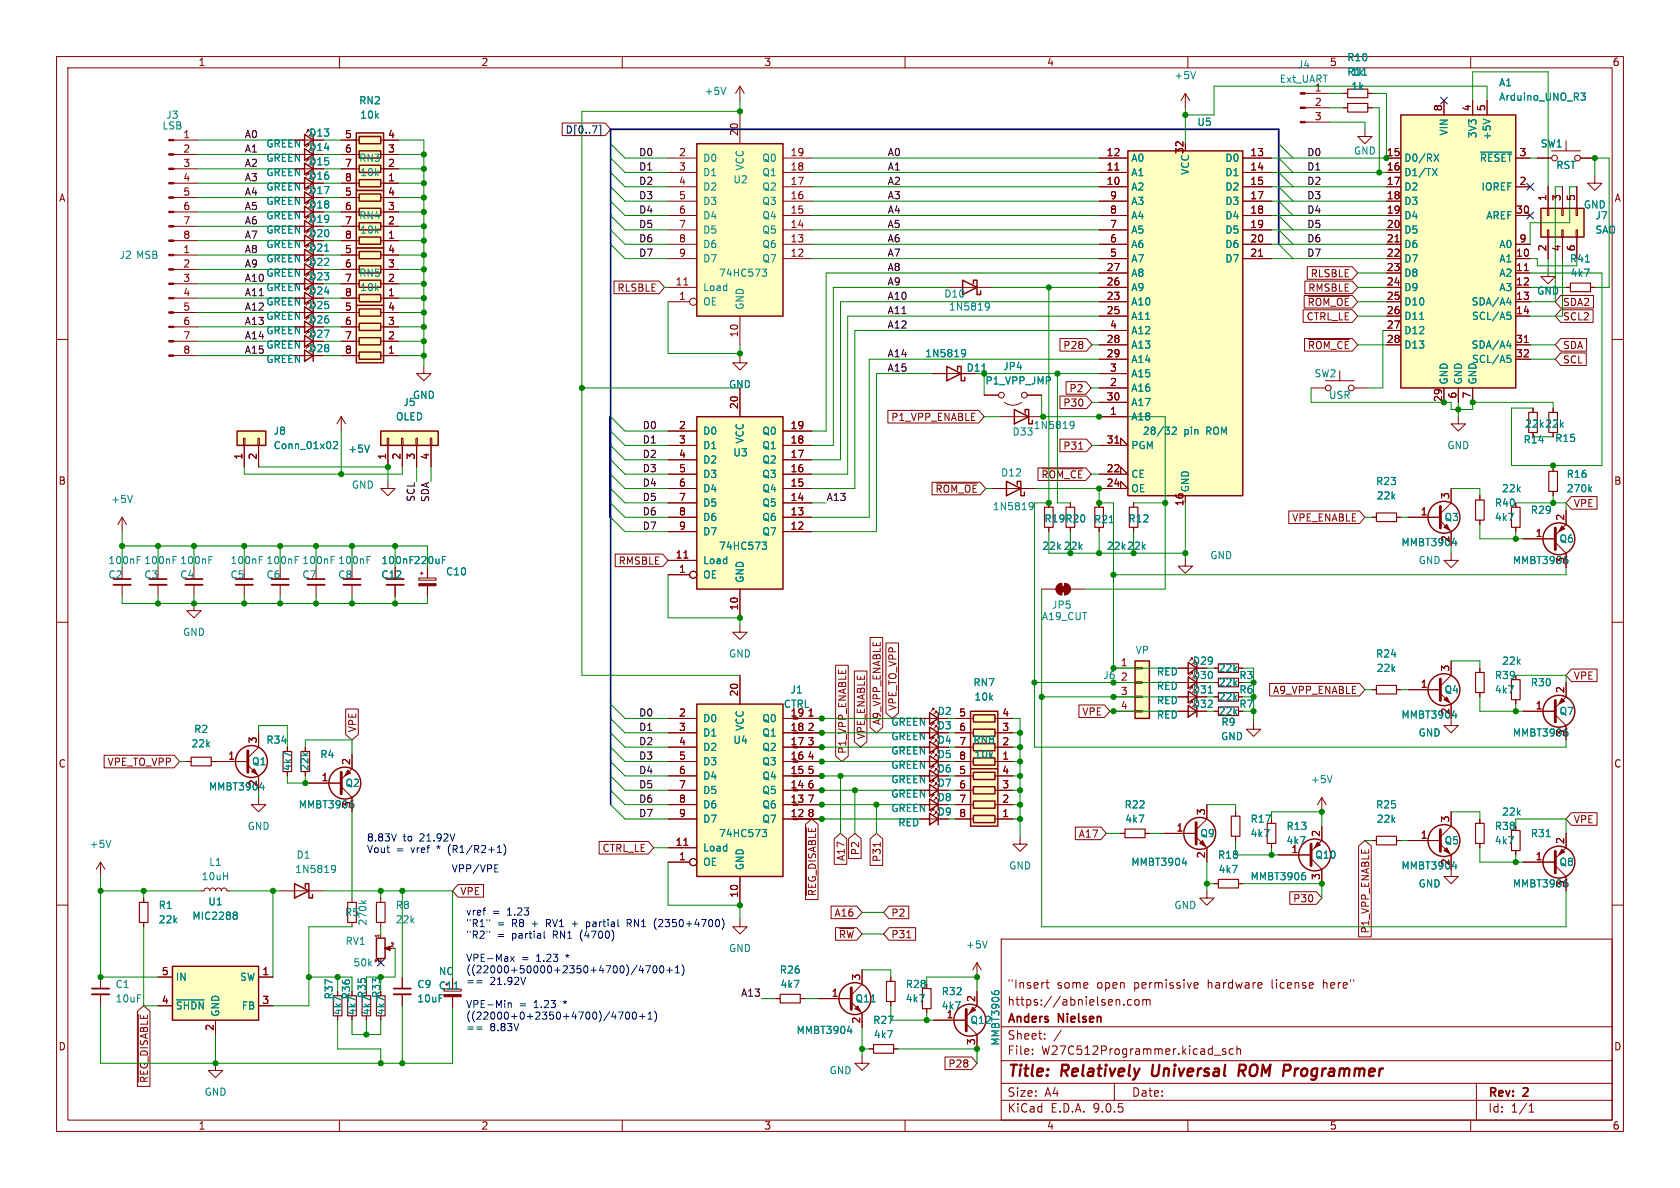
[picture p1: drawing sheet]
<svg xmlns="http://www.w3.org/2000/svg" width="297mm" height="210mm" viewBox="0 0 297 210" stroke-linecap="round" stroke-linejoin="round" font-family="sans-serif">
<defs><g id="words">
<g font-size="2.8" fill="#840000">
<text x="178" y="190.9">Title:</text>
<text x="187.7" y="190.9">Relatively</text>
<text x="204.5" y="190.9">Universal</text>
<text x="220.6" y="190.9">ROM</text>
<text x="229.3" y="190.9">Programmer</text>
</g>
<g font-size="2.1" fill="#840000">
<text x="178" y="178">https://abnielsen.com</text>
<text x="178" y="175">&quot;Insert</text>
<text x="186.8" y="175">some</text>
<text x="194" y="175">open</text>
<text x="200.6" y="175">permissive</text>
<text x="213.8" y="175">hardware</text>
<text x="225.2" y="175">license</text>
<text x="234.4" y="175">here&quot;</text>
<text x="178" y="184">Sheet:</text>
<text x="178" y="181.2">Anders</text>
<text x="187.2" y="181.2">Nielsen</text>
<text x="178" y="186.7">File:</text>
<text x="184.1" y="186.7">W27C512Programmer.kicad_sch</text>
<text x="178" y="196.9">KiCad</text>
<text x="178" y="194.1">Size:</text>
<text x="184.7" y="194.1">A4</text>
<text x="185.7" y="196.9">E.D.A.</text>
<text x="193.3" y="196.9">9.0.5</text>
<text x="200" y="194.1">Date:</text>
<text x="263" y="194.3">Rev:</text>
<text x="263" y="196.9">Id:</text>
<text x="267.1" y="196.9">1/1</text>
<text x="269.4" y="194.3">2</text>
</g>
<g font-size="1.8" fill="#840000">
<text x="35" y="11.9">1</text>
<text x="85" y="11.9">2</text>
<text x="135" y="11.9">3</text>
<text x="185" y="11.9">4</text>
<text x="235" y="11.9">5</text>
<text x="285" y="11.9">6</text>
<text x="232.3" y="16.3">1</text>
<text x="232.3" y="18.8">2</text>
<text x="232.3" y="21.3">3</text>
<text x="255" y="19.8" transform="rotate(-90 255 19.8)">8</text>
<text x="260.1" y="19.8" transform="rotate(-90 260.1 19.8)">4</text>
<text x="262.6" y="19.8" transform="rotate(-90 262.6 19.8)">5</text>
<text x="32.3" y="24.5">1</text>
<text x="32.3" y="27.1">2</text>
<text x="32.3" y="29.6">3</text>
<text x="54.6" y="29.4">D15</text>
<text x="54.6" y="24.4">D13</text>
<text x="54.6" y="26.9">D14</text>
<text x="60.9" y="29.6">7</text>
<text x="60.9" y="27.1">6</text>
<text x="60.9" y="24.5">5</text>
<text x="68.5" y="29.6">2</text>
<text x="68.5" y="27.1">3</text>
<text x="68.5" y="24.5">4</text>
<text x="119.9" y="27.7">2</text>
<text x="130.6" y="24.2" transform="rotate(-90 130.6 24.2)">20</text>
<text x="139.7" y="27.7">19</text>
<text x="195.5" y="27.7">12</text>
<text x="209.3" y="27.3" transform="rotate(-90 209.3 27.3)">32</text>
<text x="220.9" y="27.7">13</text>
<text x="245.1" y="27.7">15</text>
<text x="268.5" y="27.7">3</text>
<text x="10.3" y="35.9">A</text>
<text x="32.3" y="32.1">4</text>
<text x="32.3" y="34.7">5</text>
<text x="54.6" y="32">D16</text>
<text x="54.6" y="34.5">D17</text>
<text x="60.9" y="34.7">5</text>
<text x="60.9" y="32.1">8</text>
<text x="68.5" y="34.7">4</text>
<text x="68.5" y="32.1">1</text>
<text x="119.9" y="30.2">3</text>
<text x="119.9" y="32.8">4</text>
<text x="119.9" y="35.3">5</text>
<text x="139.7" y="30.2">18</text>
<text x="139.7" y="32.8">17</text>
<text x="139.7" y="35.3">16</text>
<text x="195.5" y="30.2">11</text>
<text x="195.5" y="32.8">10</text>
<text x="196.1" y="35.3">9</text>
<text x="220.9" y="30.2">14</text>
<text x="220.9" y="32.8">15</text>
<text x="220.9" y="35.3">17</text>
<text x="245.1" y="30.2">16</text>
<text x="245.1" y="32.8">17</text>
<text x="245.1" y="35.3">18</text>
<text x="268.5" y="32.8">2</text>
<text x="273.4" y="35.6" transform="rotate(-90 273.4 35.6)">1</text>
<text x="276" y="35.6" transform="rotate(-90 276 35.6)">3</text>
<text x="278.5" y="35.6" transform="rotate(-90 278.5 35.6)">5</text>
<text x="285.3" y="35.9">A</text>
<text x="32.3" y="37.2">6</text>
<text x="32.3" y="39.8">7</text>
<text x="54.6" y="37.1">D18</text>
<text x="54.6" y="39.6">D19</text>
<text x="60.9" y="39.8">7</text>
<text x="60.9" y="37.2">6</text>
<text x="68.5" y="39.8">2</text>
<text x="68.5" y="37.2">3</text>
<text x="119.9" y="37.8">6</text>
<text x="119.9" y="40.4">7</text>
<text x="139.7" y="37.8">15</text>
<text x="139.7" y="40.4">14</text>
<text x="196.1" y="37.8">8</text>
<text x="196.1" y="40.4">7</text>
<text x="220.9" y="37.8">18</text>
<text x="220.9" y="40.4">19</text>
<text x="245.1" y="37.8">19</text>
<text x="245.1" y="40.4">20</text>
<text x="267.9" y="37.8">30</text>
<text x="32.3" y="44.8">1</text>
<text x="32.3" y="47.4">2</text>
<text x="32.3" y="42.3">8</text>
<text x="54.6" y="44.7">D21</text>
<text x="54.6" y="42.1">D20</text>
<text x="54.6" y="47.2">D22</text>
<text x="60.9" y="47.4">6</text>
<text x="60.9" y="44.8">5</text>
<text x="60.9" y="42.3">8</text>
<text x="68.5" y="47.4">3</text>
<text x="68.5" y="44.8">4</text>
<text x="68.5" y="42.3">1</text>
<text x="119.9" y="42.9">8</text>
<text x="119.9" y="45.5">9</text>
<text x="139.7" y="42.9">13</text>
<text x="139.7" y="45.5">12</text>
<text x="196.1" y="42.9">6</text>
<text x="196.1" y="45.5">5</text>
<text x="220.9" y="42.9">20</text>
<text x="220.9" y="45.5">21</text>
<text x="245.1" y="42.9">21</text>
<text x="245.1" y="45.5">22</text>
<text x="267.9" y="45.5">10</text>
<text x="268.5" y="42.9">9</text>
<text x="273.4" y="44.5" transform="rotate(-90 273.4 44.5)">2</text>
<text x="276" y="44.5" transform="rotate(-90 276 44.5)">4</text>
<text x="32.3" y="49.9">3</text>
<text x="32.3" y="52.5">4</text>
<text x="54.6" y="49.8">D23</text>
<text x="54.6" y="52.3">D24</text>
<text x="60.9" y="52.5">8</text>
<text x="60.9" y="49.9">7</text>
<text x="68.5" y="52.5">1</text>
<text x="68.5" y="49.9">2</text>
<text x="109" y="51.8">RLSBLE</text>
<text x="119.3" y="50.5">11</text>
<text x="119.9" y="53.1">1</text>
<text x="195.5" y="48">27</text>
<text x="195.5" y="50.5">26</text>
<text x="195.5" y="53.1">23</text>
<text x="231.2" y="51.8">RMSBLE</text>
<text x="231.6" y="49.2">RLSBLE</text>
<text x="245.1" y="48">23</text>
<text x="245.1" y="50.5">24</text>
<text x="245.1" y="53.1">25</text>
<text x="267.9" y="48">11</text>
<text x="267.9" y="50.5">12</text>
<text x="267.9" y="53.1">13</text>
<text x="32.3" y="55">5</text>
<text x="32.3" y="57.5">6</text>
<text x="54.6" y="59.9">D27</text>
<text x="54.6" y="54.8">D25</text>
<text x="54.6" y="57.4">D26</text>
<text x="60.9" y="57.5">6</text>
<text x="60.9" y="55">5</text>
<text x="68.5" y="57.5">3</text>
<text x="68.5" y="55">4</text>
<text x="130.6" y="59.7" transform="rotate(-90 130.6 59.7)">10</text>
<text x="195.5" y="55.6">25</text>
<text x="196.1" y="58.2">4</text>
<text x="230.9" y="56.8">CTRL_LE</text>
<text x="231.1" y="54.3">~{ROM_OE}</text>
<text x="245.1" y="55.6">26</text>
<text x="245.1" y="58.2">27</text>
<text x="267.9" y="55.6">14</text>
<text x="276.2" y="54.3">SDA2</text>
<text x="276.2" y="56.8">SCL2</text>
<text x="32.3" y="60.1">7</text>
<text x="32.3" y="62.6">8</text>
<text x="54.6" y="62.5">D28</text>
<text x="60.9" y="62.6">8</text>
<text x="60.9" y="60.1">7</text>
<text x="68.5" y="62.6">1</text>
<text x="68.5" y="60.1">2</text>
<text x="187.9" y="61.9">P28</text>
<text x="195.5" y="60.7">28</text>
<text x="195.5" y="63.2">29</text>
<text x="196.1" y="65.8">3</text>
<text x="231.1" y="61.9">~{ROM_CE}</text>
<text x="245.1" y="60.7">28</text>
<text x="267.9" y="60.7">31</text>
<text x="267.9" y="63.2">32</text>
<text x="276.2" y="61.9">SDA</text>
<text x="276.2" y="64.5">SCL</text>
<text x="189" y="69.5">P2</text>
<text x="195.5" y="70.9">30</text>
<text x="196.1" y="68.3">2</text>
<text x="255" y="71.2" transform="rotate(-90 255 71.2)">29</text>
<text x="257.6" y="70.6" transform="rotate(-90 257.6 70.6)">6</text>
<text x="260.1" y="70.6" transform="rotate(-90 260.1 70.6)">7</text>
<text x="119.9" y="75.9">2</text>
<text x="130.6" y="72.4" transform="rotate(-90 130.6 72.4)">20</text>
<text x="139.7" y="75.9">19</text>
<text x="157.5" y="74.6">P1_VPP_ENABLE</text>
<text x="187.9" y="72.1">P30</text>
<text x="196.1" y="73.4">1</text>
<text x="42.9" y="81.4" transform="rotate(-90 42.9 81.4)">1</text>
<text x="45.5" y="81.4" transform="rotate(-90 45.5 81.4)">2</text>
<text x="68.3" y="81.4" transform="rotate(-90 68.3 81.4)">1</text>
<text x="70.9" y="81.4" transform="rotate(-90 70.9 81.4)">2</text>
<text x="73.4" y="81.4" transform="rotate(-90 73.4 81.4)">3</text>
<text x="75.9" y="81.4" transform="rotate(-90 75.9 81.4)">4</text>
<text x="119.9" y="78.5">3</text>
<text x="119.9" y="81">4</text>
<text x="119.9" y="83.6">5</text>
<text x="139.7" y="78.5">18</text>
<text x="139.7" y="81">17</text>
<text x="139.7" y="83.6">16</text>
<text x="187.9" y="79.7">P31</text>
<text x="195.5" y="78.5">31</text>
<text x="195.5" y="83.6">22</text>
<text x="274.8" y="78.3">R15</text>
<text x="10.3" y="85.9">B</text>
<text x="119.9" y="86.1">6</text>
<text x="119.9" y="88.6">7</text>
<text x="139.7" y="86.1">15</text>
<text x="139.7" y="88.6">14</text>
<text x="195.5" y="86.1">24</text>
<text x="209.3" y="89.6" transform="rotate(-90 209.3 89.6)">16</text>
<text x="256.3" y="88.3" transform="rotate(-90 256.3 88.3)">3</text>
<text x="278.1" y="89.9">VPE</text>
<text x="285.3" y="85.9">B</text>
<text x="119.9" y="91.2">8</text>
<text x="119.9" y="93.7">9</text>
<text x="139.7" y="91.2">13</text>
<text x="139.7" y="93.7">12</text>
<text x="228.3" y="92.4">VPE_ENABLE</text>
<text x="251.1" y="91.2">1</text>
<text x="256.3" y="96" transform="rotate(-90 256.3 96)">2</text>
<text x="271.4" y="95">1</text>
<text x="276.6" y="92.1" transform="rotate(-90 276.6 92.1)">2</text>
<text x="109.3" y="100">RMSBLE</text>
<text x="119.3" y="98.8">11</text>
<text x="119.9" y="101.3">1</text>
<text x="276.6" y="99.8" transform="rotate(-90 276.6 99.8)">3</text>
<text x="130.6" y="108" transform="rotate(-90 130.6 108)">10</text>
<text x="198" y="117.9">1</text>
<text x="210.8" y="117.7">D29</text>
<text x="256.3" y="118.8" transform="rotate(-90 256.3 118.8)">3</text>
<text x="130.6" y="123.2" transform="rotate(-90 130.6 123.2)">20</text>
<text x="158.7" y="125.7" transform="rotate(-90 158.7 125.7)">VPE_TO_VPP</text>
<text x="198" y="120.4">2</text>
<text x="198" y="122.9">3</text>
<text x="198" y="125.5">4</text>
<text x="210.8" y="120.2">D30</text>
<text x="210.8" y="122.8">D31</text>
<text x="210.8" y="125.3">D32</text>
<text x="219" y="120.2">R3</text>
<text x="219" y="125.3">R7</text>
<text x="224.9" y="122.9">A9_VPP_ENABLE</text>
<text x="251.1" y="121.7">1</text>
<text x="271.4" y="125.5">1</text>
<text x="276.6" y="122.6" transform="rotate(-90 276.6 122.6)">2</text>
<text x="278.1" y="120.3">VPE</text>
<text x="45.5" y="131.5" transform="rotate(-90 45.5 131.5)">3</text>
<text x="63.2" y="129.5" transform="rotate(-90 63.2 129.5)">VPE</text>
<text x="119.9" y="126.7">2</text>
<text x="119.9" y="129.3">3</text>
<text x="119.9" y="131.8">4</text>
<text x="139.7" y="129.3">18</text>
<text x="139.7" y="131.8">17</text>
<text x="142.7" y="126.7">1</text>
<text x="142.7" y="129.3">2</text>
<text x="142.7" y="131.8">3</text>
<text x="153.1" y="130.8" transform="rotate(-90 153.1 130.8)">VPE_ENABLE</text>
<text x="155.9" y="128.3" transform="rotate(-90 155.9 128.3)">A9_VPP_ENABLE</text>
<text x="165.7" y="129.1">D3</text>
<text x="165.7" y="131.7">D4</text>
<text x="165.7" y="126.6">D2</text>
<text x="169.5" y="131.8">7</text>
<text x="169.5" y="129.3">6</text>
<text x="169.5" y="126.7">5</text>
<text x="177.1" y="131.8">2</text>
<text x="177.1" y="129.3">3</text>
<text x="177.1" y="126.7">4</text>
<text x="191.2" y="126.7">VPE</text>
<text x="256.3" y="126.4" transform="rotate(-90 256.3 126.4)">2</text>
<text x="276.6" y="130.2" transform="rotate(-90 276.6 130.2)">3</text>
<text x="10.3" y="135.9">C</text>
<text x="18.9" y="135.6">VPE_TO_VPP</text>
<text x="40.3" y="134.4">1</text>
<text x="62" y="135.3" transform="rotate(-90 62 135.3)">2</text>
<text x="119.9" y="134.4">5</text>
<text x="119.9" y="136.9">6</text>
<text x="139.7" y="134.4">16</text>
<text x="139.7" y="136.9">15</text>
<text x="142.7" y="134.4">4</text>
<text x="142.7" y="136.9">5</text>
<text x="149.8" y="133.4" transform="rotate(-90 149.8 133.4)">P1_VPP_ENABLE</text>
<text x="165.7" y="134.2">D5</text>
<text x="165.7" y="136.8">D6</text>
<text x="169.5" y="134.4">8</text>
<text x="169.5" y="136.9">5</text>
<text x="177.1" y="134.4">1</text>
<text x="177.1" y="136.9">4</text>
<text x="285.3" y="135.9">C</text>
<text x="45.5" y="139.1" transform="rotate(-90 45.5 139.1)">2</text>
<text x="56.8" y="138.2">1</text>
<text x="62" y="142.9" transform="rotate(-90 62 142.9)">3</text>
<text x="119.9" y="139.4">7</text>
<text x="119.9" y="142">8</text>
<text x="139.7" y="139.4">14</text>
<text x="139.7" y="142">13</text>
<text x="142.7" y="139.4">6</text>
<text x="142.7" y="142">7</text>
<text x="165.7" y="141.8">D8</text>
<text x="165.7" y="139.3">D7</text>
<text x="169.5" y="142">7</text>
<text x="169.5" y="139.4">6</text>
<text x="177.1" y="142">2</text>
<text x="177.1" y="139.4">3</text>
<text x="119.3" y="149.6">11</text>
<text x="119.9" y="144.5">9</text>
<text x="139.7" y="144.5">12</text>
<text x="142.7" y="144.5">8</text>
<text x="165.7" y="144.4">D9</text>
<text x="169.5" y="144.5">8</text>
<text x="177.1" y="144.5">1</text>
<text x="190.6" y="148.3">A17</text>
<text x="207.9" y="147.1">1</text>
<text x="213.1" y="144.2" transform="rotate(-90 213.1 144.2)">3</text>
<text x="233.4" y="148" transform="rotate(-90 233.4 148)">2</text>
<text x="251.1" y="148.3">1</text>
<text x="256.3" y="145.5" transform="rotate(-90 256.3 145.5)">3</text>
<text x="276.6" y="149.3" transform="rotate(-90 276.6 149.3)">2</text>
<text x="278.1" y="145.7">VPE</text>
<text x="106.4" y="150.8">CTRL_LE</text>
<text x="119.9" y="152.1">1</text>
<text x="149.5" y="152.3" transform="rotate(-90 149.5 152.3)">A17</text>
<text x="152.1" y="151.3" transform="rotate(-90 152.1 151.3)">P2</text>
<text x="155.9" y="152.5" transform="rotate(-90 155.9 152.5)">P31</text>
<text x="213.1" y="151.8" transform="rotate(-90 213.1 151.8)">2</text>
<text x="228.2" y="150.9">1</text>
<text x="233.4" y="155.6" transform="rotate(-90 233.4 155.6)">3</text>
<text x="256.3" y="153.1" transform="rotate(-90 256.3 153.1)">2</text>
<text x="271.4" y="152.1">1</text>
<text x="81.3" y="158.4">VPE</text>
<text x="130.6" y="158.8" transform="rotate(-90 130.6 158.8)">10</text>
<text x="228.5" y="159.7">P30</text>
<text x="276.6" y="156.9" transform="rotate(-90 276.6 156.9)">3</text>
<text x="147.4" y="162.2">A16</text>
<text x="148.2" y="166.1">~{RW}</text>
<text x="157.5" y="166.1">P31</text>
<text x="157.5" y="162.2">P2</text>
<text x="242.3" y="165.1" transform="rotate(-90 242.3 165.1)">P1_VPP_ENABLE</text>
<text x="28.5" y="172.5">5</text>
<text x="46.3" y="172.5">1</text>
<text x="152.1" y="173.4" transform="rotate(-90 152.1 173.4)">3</text>
<text x="28.5" y="177.5">4</text>
<text x="46.3" y="177.5">3</text>
<text x="62.1" y="176.8" transform="rotate(-90 62.1 176.8)">R36</text>
<text x="64.9" y="176.5" transform="rotate(-90 64.9 176.5)">R35</text>
<text x="67.4" y="176.5" transform="rotate(-90 67.4 176.5)">R33</text>
<text x="146.9" y="176.3">1</text>
<text x="172.5" y="177.2" transform="rotate(-90 172.5 177.2)">2</text>
<text x="10.3" y="185.9">D</text>
<text x="37.8" y="182.3" transform="rotate(-90 37.8 182.3)">2</text>
<text x="152.1" y="181" transform="rotate(-90 152.1 181)">2</text>
<text x="167.3" y="180.1">1</text>
<text x="172.5" y="184.9" transform="rotate(-90 172.5 184.9)">3</text>
<text x="285.3" y="185.9">D</text>
<text x="26.4" y="191.5" transform="rotate(-90 26.4 191.5)">~{REG_DISABLE}</text>
<text x="167.6" y="188.9">P28</text>
<text x="35" y="199.9">1</text>
<text x="85" y="199.9">2</text>
<text x="135" y="199.9">3</text>
<text x="185" y="199.9">4</text>
<text x="235" y="199.9">5</text>
<text x="285" y="199.9">6</text>
</g>
<g font-size="1.8" fill="#008484">
<text x="238.1" y="11">R10</text>
<text x="124.5" y="17">+5V</text>
<text x="207.5" y="14.2">+5V</text>
<text x="226.1" y="14.8">Ext_UART</text>
<text x="229.3" y="12.3">J4</text>
<text x="238.8" y="16.1">1k</text>
<text x="238.8" y="13.6">1k</text>
<text x="264.9" y="15.5">A1</text>
<text x="28.6" y="23.1">LSB</text>
<text x="29.3" y="21.2">J3</text>
<text x="63.4" y="18.6">RN2</text>
<text x="63.6" y="21.2">10k</text>
<text x="211.6" y="22.5">U5</text>
<text x="264.9" y="18">Arduino_UNO_R3</text>
<text x="47" y="26.3">GREEN</text>
<text x="47" y="28.8">GREEN</text>
<text x="63.4" y="28.8">RN3</text>
<text x="124.2" y="28.8">D0</text>
<text x="134.7" y="28.8">Q0</text>
<text x="199.9" y="28.8">A0</text>
<text x="216.5" y="28.8">D0</text>
<text x="239.3" y="27.5">GND</text>
<text x="248.2" y="28.8">D0/RX</text>
<text x="256.1" y="24.1" transform="rotate(-90 256.1 24.1)">VIN</text>
<text x="261.2" y="24.5" transform="rotate(-90 261.2 24.5)">3V3</text>
<text x="261.5" y="28.8">~{RESET}</text>
<text x="263.8" y="24.9" transform="rotate(-90 263.8 24.9)">+5V</text>
<text x="272.3" y="26.3">SW1</text>
<text x="47" y="31.3">GREEN</text>
<text x="47" y="33.9">GREEN</text>
<text x="63.6" y="31.3">10k</text>
<text x="124.2" y="31.3">D1</text>
<text x="124.2" y="33.9">D2</text>
<text x="129.5" y="32.6">U2</text>
<text x="131.7" y="30.2" transform="rotate(-90 131.7 30.2)">VCC</text>
<text x="134.7" y="31.3">Q1</text>
<text x="134.7" y="33.9">Q2</text>
<text x="199.9" y="31.3">A1</text>
<text x="199.9" y="33.9">A2</text>
<text x="210.4" y="31" transform="rotate(-90 210.4 31)">VCC</text>
<text x="216.5" y="31.3">D1</text>
<text x="216.5" y="33.9">D2</text>
<text x="248.2" y="31.3">D1/TX</text>
<text x="248.2" y="33.9">D2</text>
<text x="261.8" y="33.9">IOREF</text>
<text x="275" y="30.1">RST</text>
<text x="47" y="39">GREEN</text>
<text x="47" y="41.5">GREEN</text>
<text x="47" y="36.4">GREEN</text>
<text x="63.4" y="39">RN4</text>
<text x="63.6" y="41.5">10k</text>
<text x="124.2" y="36.4">D3</text>
<text x="124.2" y="39">D4</text>
<text x="124.2" y="41.5">D5</text>
<text x="134.7" y="36.4">Q3</text>
<text x="134.7" y="39">Q4</text>
<text x="134.7" y="41.5">Q5</text>
<text x="199.9" y="36.4">A3</text>
<text x="199.9" y="39">A4</text>
<text x="199.9" y="41.5">A5</text>
<text x="216.5" y="36.4">D3</text>
<text x="216.5" y="39">D4</text>
<text x="216.5" y="41.5">D5</text>
<text x="248.2" y="36.4">D3</text>
<text x="248.2" y="39">D4</text>
<text x="248.2" y="41.5">D5</text>
<text x="262.7" y="39">AREF</text>
<text x="279.9" y="37.1">GND</text>
<text x="281.9" y="39">J7</text>
<text x="281.9" y="41.5">SAO</text>
<text x="21" y="45.9">J2 MSB</text>
<text x="47" y="46.6">GREEN</text>
<text x="47" y="44">GREEN</text>
<text x="124.2" y="44">D6</text>
<text x="124.2" y="46.6">D7</text>
<text x="134.7" y="44">Q6</text>
<text x="134.7" y="46.6">Q7</text>
<text x="199.9" y="44">A6</text>
<text x="199.9" y="46.6">A7</text>
<text x="216.5" y="44">D6</text>
<text x="216.5" y="46.6">D7</text>
<text x="248.2" y="44">D6</text>
<text x="248.2" y="46.6">D7</text>
<text x="265" y="44">A0</text>
<text x="265" y="46.6">A1</text>
<text x="277.5" y="46.6">R41</text>
<text x="278.5" y="44.5" transform="rotate(-90 278.5 44.5)">6</text>
<text x="47" y="51.7">GREEN</text>
<text x="47" y="49.1">GREEN</text>
<text x="63.4" y="49.1">RN5</text>
<text x="63.6" y="51.7">10k</text>
<text x="124.2" y="51.7">Load</text>
<text x="127" y="49.1">74HC573</text>
<text x="166.8" y="52.8">D10</text>
<text x="199.9" y="49.1">A8</text>
<text x="199.9" y="51.7">A9</text>
<text x="248.2" y="49.1">D8</text>
<text x="248.2" y="51.7">D9</text>
<text x="265" y="49.1">A2</text>
<text x="265" y="51.7">A3</text>
<text x="271.6" y="52.3">GND</text>
<text x="277.6" y="49.1">4k7</text>
<text x="47" y="56.7">GREEN</text>
<text x="47" y="54.2">GREEN</text>
<text x="47" y="59.3">GREEN</text>
<text x="124.2" y="54.2">OE</text>
<text x="131.7" y="54.9" transform="rotate(-90 131.7 54.9)">GND</text>
<text x="167.7" y="55.1">1N5819</text>
<text x="199.9" y="54.2">A10</text>
<text x="199.9" y="56.7">A11</text>
<text x="199.9" y="59.3">A12</text>
<text x="248.2" y="54.2">D10</text>
<text x="248.2" y="56.7">D11</text>
<text x="248.2" y="59.3">D12</text>
<text x="260.1" y="54.2">SDA/A4</text>
<text x="260.1" y="56.7">SCL/A5</text>
<text x="47" y="61.8">GREEN</text>
<text x="47" y="64.4">GREEN</text>
<text x="163.5" y="63.3">1N5819</text>
<text x="170.8" y="65.9">D11</text>
<text x="177.2" y="65.6">JP4</text>
<text x="199.9" y="61.8">A13</text>
<text x="199.9" y="64.4">A14</text>
<text x="248.2" y="61.8">D13</text>
<text x="260.1" y="61.8">SDA/A4</text>
<text x="260.1" y="64.4">SCL/A5</text>
<text x="71.2" y="72">J5</text>
<text x="72.9" y="70.7">GND</text>
<text x="128.8" y="68.8">GND</text>
<text x="174.1" y="68.2">P1_VPP_JMP</text>
<text x="199.9" y="66.9">A15</text>
<text x="199.9" y="69.4">A16</text>
<text x="199.9" y="72">A17</text>
<text x="232.3" y="66.9">SW2</text>
<text x="234.8" y="70.7">USR</text>
<text x="256.1" y="68.1" transform="rotate(-90 256.1 68.1)">GND</text>
<text x="258.7" y="68.1" transform="rotate(-90 258.7 68.1)">GND</text>
<text x="261.2" y="68.1" transform="rotate(-90 261.2 68.1)">GND</text>
<text x="48.3" y="77.1">J8</text>
<text x="69.9" y="74.5">OLED</text>
<text x="124.2" y="77.1">D0</text>
<text x="134.7" y="77.1">Q0</text>
<text x="178.9" y="77.2">D33</text>
<text x="182.6" y="76">1N5819</text>
<text x="199.9" y="74.5">A18</text>
<text x="201.9" y="77.1">28/32</text>
<text x="209.3" y="77.1">pin</text>
<text x="213.4" y="77.1">ROM</text>
<text x="269.5" y="75.8">22k 22k</text>
<text x="48.3" y="79.6">Conn_01x02</text>
<text x="61.5" y="80.2">+5V</text>
<text x="124.2" y="79.6">D1</text>
<text x="124.2" y="82.1">D2</text>
<text x="129.5" y="80.9">U3</text>
<text x="131.7" y="78.5" transform="rotate(-90 131.7 78.5)">VCC</text>
<text x="134.7" y="79.6">Q1</text>
<text x="134.7" y="82.1">Q2</text>
<text x="199.9" y="79.6">PGM</text>
<text x="255.8" y="79.6">GND</text>
<text x="269.2" y="78.6">R14</text>
<text x="19.6" y="89.1">+5V</text>
<text x="62.1" y="86.6">GND</text>
<text x="124.2" y="84.7">D3</text>
<text x="124.2" y="87.2">D4</text>
<text x="124.2" y="89.8">D5</text>
<text x="134.7" y="84.7">Q3</text>
<text x="134.7" y="87.2">Q4</text>
<text x="134.7" y="89.8">Q5</text>
<text x="176.9" y="84.4">D12</text>
<text x="199.9" y="84.7">CE</text>
<text x="199.9" y="87.2">OE</text>
<text x="210.4" y="87.1" transform="rotate(-90 210.4 87.1)">GND</text>
<text x="243.2" y="86">R23</text>
<text x="243.3" y="88.5">22k</text>
<text x="264.2" y="89.8">R40</text>
<text x="265.4" y="87.2">22k</text>
<text x="276.9" y="84.7">R16</text>
<text x="276.9" y="87.2">270k</text>
<text x="124.2" y="92.3">D6</text>
<text x="124.2" y="94.8">D7</text>
<text x="134.7" y="92.3">Q6</text>
<text x="134.7" y="94.8">Q7</text>
<text x="175.4" y="90.4">1N5819</text>
<text x="184.5" y="92.6">R19 R20</text>
<text x="193.3" y="92.7">R21</text>
<text x="199.4" y="92.6">R12</text>
<text x="255.3" y="92.3">Q3</text>
<text x="264.2" y="92.3">4k7</text>
<text x="270.5" y="91">R29</text>
<text x="19.1" y="99.9">100nF</text>
<text x="25.4" y="99.9">100nF</text>
<text x="31.8" y="99.9">100nF</text>
<text x="40.6" y="99.9">100nF</text>
<text x="47" y="99.9">100nF</text>
<text x="53.3" y="99.9">100nF</text>
<text x="59.7" y="99.9">100nF</text>
<text x="67.3" y="99.9">100nF 220uF</text>
<text x="78.7" y="101.9">C10</text>
<text x="124.2" y="99.9">Load</text>
<text x="127" y="97.4">74HC573</text>
<text x="184.2" y="97.4">22k 22k</text>
<text x="195.6" y="97.4">22k 22k</text>
<text x="213.9" y="99">GND</text>
<text x="247.7" y="96.7">MMBT3904</text>
<text x="250.7" y="99.9">GND</text>
<text x="267.3" y="99.9">MMBT3906</text>
<text x="275.6" y="96.1">Q6</text>
<text x="19.1" y="102.5">C2</text>
<text x="25.4" y="102.5">C3</text>
<text x="31.8" y="102.5">C4</text>
<text x="40.6" y="102.5">C5</text>
<text x="47" y="102.5">C6</text>
<text x="53.3" y="102.5">C7</text>
<text x="59.7" y="102.5">C8</text>
<text x="67.3" y="102.5">C12</text>
<text x="124.2" y="102.5">OE</text>
<text x="131.7" y="103.1" transform="rotate(-90 131.7 103.1)">GND</text>
<text x="185.9" y="107.8">JP5</text>
<text x="32.3" y="112.6">GND</text>
<text x="184.1" y="109.8">A19_CUT</text>
<text x="128.8" y="116.4">GND</text>
<text x="200.7" y="115.8">VP</text>
<text x="204.4" y="119.6">RED</text>
<text x="215.3" y="119">22k</text>
<text x="243.2" y="116.4">R24</text>
<text x="243.3" y="119">22k</text>
<text x="265.4" y="117.7">22k</text>
<text x="138.5" y="125.3">CTRL</text>
<text x="139.7" y="122.8">J1</text>
<text x="172" y="121.5">RN7</text>
<text x="172.2" y="124.1">10k</text>
<text x="195" y="120.2">J6</text>
<text x="204.4" y="122.1">RED</text>
<text x="204.4" y="124.7">RED</text>
<text x="215.3" y="121.5">22k</text>
<text x="215.3" y="124.1">22k</text>
<text x="219" y="122.8">R6</text>
<text x="255.3" y="122.8">Q4</text>
<text x="264.2" y="122.8">4k7</text>
<text x="264.2" y="120.2">R39</text>
<text x="270.5" y="121.5">R30</text>
<text x="34.2" y="129.8">R2</text>
<text x="47" y="131.7">R34</text>
<text x="124.2" y="127.9">D0</text>
<text x="124.2" y="130.4">D1</text>
<text x="129.5" y="131.7">U4</text>
<text x="131.7" y="129.3" transform="rotate(-90 131.7 129.3)">VCC</text>
<text x="134.7" y="127.9">Q0</text>
<text x="134.7" y="130.4">Q1</text>
<text x="139.7" y="126.7">19</text>
<text x="157.5" y="131">GREEN</text>
<text x="157.5" y="128.5">GREEN</text>
<text x="172" y="131.7">RN8</text>
<text x="204.4" y="127.2">RED</text>
<text x="215.3" y="126.6">22k</text>
<text x="215.8" y="131">GND</text>
<text x="215.8" y="128.5">R9</text>
<text x="247.7" y="127.2">MMBT3904</text>
<text x="250.7" y="130.4">GND</text>
<text x="267.3" y="130.4">MMBT3906</text>
<text x="275.6" y="126.6">Q7</text>
<text x="33.7" y="132.3">22k</text>
<text x="44.5" y="135.5">Q1</text>
<text x="51.7" y="136.4" transform="rotate(-90 51.7 136.4)">4k7</text>
<text x="54.7" y="136.4" transform="rotate(-90 54.7 136.4)">22k</text>
<text x="56.5" y="134.2">R4</text>
<text x="124.2" y="132.9">D2</text>
<text x="124.2" y="135.5">D3</text>
<text x="134.7" y="132.9">Q2</text>
<text x="134.7" y="135.5">Q3</text>
<text x="157.5" y="136.1">GREEN</text>
<text x="157.5" y="133.6">GREEN</text>
<text x="172.2" y="134.2">10k</text>
<text x="36.8" y="139.9">MMBT3904</text>
<text x="52.7" y="143.1">MMBT3906</text>
<text x="61" y="139.3">Q2</text>
<text x="124.2" y="138">D4</text>
<text x="124.2" y="140.6">D5</text>
<text x="124.2" y="143.1">D6</text>
<text x="134.7" y="138">Q4</text>
<text x="134.7" y="140.6">Q5</text>
<text x="134.7" y="143.1">Q6</text>
<text x="157.5" y="143.7">GREEN</text>
<text x="157.5" y="138.7">GREEN</text>
<text x="157.5" y="141.2">GREEN</text>
<text x="198.7" y="143.1">R22</text>
<text x="231.6" y="138.7">+5V</text>
<text x="243.2" y="143.1">R25</text>
<text x="43.7" y="146.9">GND</text>
<text x="124.2" y="145.6">D7</text>
<text x="127" y="148.2">74HC573</text>
<text x="134.7" y="145.6">Q7</text>
<text x="158.7" y="146.3">RED</text>
<text x="198.8" y="145.6">4k7</text>
<text x="212.1" y="148.2">Q9</text>
<text x="221" y="148.2">4k7</text>
<text x="221" y="145.6">R17</text>
<text x="227.3" y="149.5">4k7</text>
<text x="227.3" y="146.9">R13</text>
<text x="243.3" y="145.6">22k</text>
<text x="255.3" y="149.5">Q5</text>
<text x="264.2" y="149.5">4k7</text>
<text x="264.2" y="146.9">R38</text>
<text x="265.4" y="144.4">22k</text>
<text x="270.5" y="148.2">R31</text>
<text x="15.7" y="150.1">+5V</text>
<text x="35.5" y="155.8">10uH</text>
<text x="36.9" y="153.3">L1</text>
<text x="52.1" y="154.5">1N5819</text>
<text x="52.3" y="152">D1</text>
<text x="124.2" y="150.7">Load</text>
<text x="124.2" y="153.3">OE</text>
<text x="131.7" y="153.9" transform="rotate(-90 131.7 153.9)">GND</text>
<text x="178.3" y="153.9">GND</text>
<text x="199.9" y="153.3">MMBT3904</text>
<text x="215.2" y="152">R18</text>
<text x="215.3" y="154.5">4k7</text>
<text x="221" y="155.8">MMBT3906</text>
<text x="232.4" y="152">Q10</text>
<text x="247.7" y="153.9">MMBT3904</text>
<text x="275.6" y="153.3">Q8</text>
<text x="27.9" y="160.9">R1</text>
<text x="36.7" y="160.2">U1</text>
<text x="69.9" y="160.9">R8</text>
<text x="207.5" y="160.9">GND</text>
<text x="250.7" y="157.1">GND</text>
<text x="267.3" y="157.1">MMBT3906</text>
<text x="27.9" y="163.4">22k</text>
<text x="33.9" y="162.8">MIC2288</text>
<text x="60.9" y="162.2">R5</text>
<text x="61" y="167.2">RV1</text>
<text x="65" y="163.7" transform="rotate(-90 65 163.7)">270k</text>
<text x="69.9" y="163.4">22k</text>
<text x="170.7" y="167.9">+5V</text>
<text x="31" y="173.6">IN</text>
<text x="42.3" y="173.6">SW</text>
<text x="62.4" y="171">50k</text>
<text x="77.5" y="172.6">NC</text>
<text x="128.8" y="168.5">GND</text>
<text x="137.8" y="172.3">R26</text>
<text x="20.3" y="174.9">C1</text>
<text x="20.3" y="177.4">10uF</text>
<text x="31" y="178.7">~{SHDN}</text>
<text x="39" y="179.8" transform="rotate(-90 39 179.8)">GND</text>
<text x="42.7" y="178.7">FB</text>
<text x="59" y="176.8" transform="rotate(-90 59 176.8)">R37</text>
<text x="60.6" y="179.6" transform="rotate(-90 60.6 179.6)">4k7</text>
<text x="63.1" y="179.6" transform="rotate(-90 63.1 179.6)">4k7</text>
<text x="65.6" y="179.6" transform="rotate(-90 65.6 179.6)">4k7</text>
<text x="68.2" y="179.6" transform="rotate(-90 68.2 179.6)">4k7</text>
<text x="73.7" y="174.9">C9</text>
<text x="73.7" y="177.4">10uF</text>
<text x="77.5" y="175.1">C11</text>
<text x="137.9" y="174.9">4k7</text>
<text x="151.1" y="177.4">Q11</text>
<text x="160" y="177.4">4k7</text>
<text x="160" y="174.9">R28</text>
<text x="166.4" y="178.7">4k7</text>
<text x="166.4" y="176.1">R32</text>
<text x="140.7" y="183">MMBT3904</text>
<text x="154.3" y="181.2">R27</text>
<text x="154.4" y="183.7">4k7</text>
<text x="171.5" y="181.2">Q12</text>
<text x="176.9" y="184.9" transform="rotate(-90 176.9 184.9)">MMBT3906</text>
<text x="146.6" y="190.1">GND</text>
<text x="36.1" y="193.9">GND</text>
</g>
<text font-size="1.8" fill="#000084" x="99.9" y="23.8">D[0..7]</text>
<g font-size="1.8">
<text x="43.2" y="27">A1</text>
<text x="43.2" y="29.6">A2</text>
<text x="43.2" y="24.5">A0</text>
<text x="112.9" y="27.7">D0</text>
<text x="156.8" y="27.7">A0</text>
<text x="231" y="27.7">D0</text>
<text x="43.2" y="32.1">A3</text>
<text x="43.2" y="34.7">A4</text>
<text x="112.9" y="30.2">D1</text>
<text x="112.9" y="32.8">D2</text>
<text x="112.9" y="35.3">D3</text>
<text x="156.8" y="32.8">A2</text>
<text x="156.8" y="35.3">A3</text>
<text x="156.8" y="30.2">A1</text>
<text x="231" y="30.2">D1</text>
<text x="231" y="35.3">D3</text>
<text x="231" y="32.8">D2</text>
<text x="43.2" y="39.7">A6</text>
<text x="43.2" y="37.2">A5</text>
<text x="112.9" y="37.8">D4</text>
<text x="112.9" y="40.4">D5</text>
<text x="156.8" y="40.4">A5</text>
<text x="156.8" y="37.8">A4</text>
<text x="231" y="37.8">D4</text>
<text x="231" y="40.4">D5</text>
<text x="43.2" y="42.3">A7</text>
<text x="43.2" y="44.8">A8</text>
<text x="43.2" y="47.4">A9</text>
<text x="112.9" y="42.9">D6</text>
<text x="112.9" y="45.5">D7</text>
<text x="156.8" y="48">A8</text>
<text x="156.8" y="42.9">A6</text>
<text x="156.8" y="45.5">A7</text>
<text x="231" y="45.5">D7</text>
<text x="231" y="42.9">D6</text>
<text x="43.2" y="52.4">A11</text>
<text x="43.2" y="49.9">A10</text>
<text x="156.8" y="50.5">A9</text>
<text x="156.8" y="53.1">A10</text>
<text x="43.2" y="55">A12</text>
<text x="43.2" y="57.5">A13</text>
<text x="156.8" y="55.6">A11</text>
<text x="156.8" y="58.2">A12</text>
<text x="43.2" y="60.1">A14</text>
<text x="43.2" y="62.6">A15</text>
<text x="156.8" y="63.2">A14</text>
<text x="156.8" y="65.8">A15</text>
<text x="113.5" y="75.9">D0</text>
<text x="113.5" y="78.5">D1</text>
<text x="113.5" y="81">D2</text>
<text x="113.5" y="83.6">D3</text>
<text x="73.4" y="88.8" transform="rotate(-90 73.4 88.8)">SCL</text>
<text x="75.9" y="88.9" transform="rotate(-90 75.9 88.9)">SDA</text>
<text x="113.5" y="86.1">D4</text>
<text x="113.5" y="88.6">D5</text>
<text x="146" y="88.6">A13</text>
<text x="113.5" y="93.7">D7</text>
<text x="113.5" y="91.2">D6</text>
<text x="112.9" y="129.3">D1</text>
<text x="112.9" y="131.8">D2</text>
<text x="112.9" y="126.7">D0</text>
<text x="112.9" y="136.9">D4</text>
<text x="112.9" y="134.4">D3</text>
<text x="112.9" y="139.4">D5</text>
<text x="112.9" y="142">D6</text>
<text x="112.9" y="144.5">D7</text>
<text x="130.9" y="176.3">A13</text>
</g>
<g font-size="1.8" fill="#008400">
<text x="165.3" y="87.3">~{ROM_OE}</text>
<text x="184" y="84.8">~{ROM_CE}</text>
<text x="144.5" y="158.5" transform="rotate(-90 144.5 158.5)">~{REG_DISABLE}</text>
</g>
<g font-size="1.8" fill="#0000c2">
<text x="64.8" y="148.8">8.83V</text>
<text x="71.3" y="148.8">to</text>
<text x="74.3" y="148.8">21.92V</text>
<text x="64.8" y="150.9">Vout</text>
<text x="70.1" y="150.9">=</text>
<text x="72.8" y="150.9">vref</text>
<text x="77.5" y="150.9">*</text>
<text x="79.7" y="150.9">(R1/R2+1)</text>
<text x="79.8" y="154.3">VPP/VPE</text>
<text x="82.3" y="161.9">vref</text>
<text x="87" y="161.9">=</text>
<text x="89.8" y="161.9">1.23</text>
<text x="82.3" y="164">&quot;R1&quot;</text>
<text x="82.3" y="166">&quot;R2&quot;</text>
<text x="87.9" y="164">=</text>
<text x="87.9" y="166">=</text>
<text x="90.6" y="164">R8</text>
<text x="90.6" y="166">partial</text>
<text x="94.3" y="164">+</text>
<text x="97" y="164">RV1</text>
<text x="98" y="166">RN1</text>
<text x="101.8" y="164">+</text>
<text x="103" y="166">(4700)</text>
<text x="104.5" y="164">partial</text>
<text x="111.9" y="164">RN1</text>
<text x="116.9" y="164">(2350+4700)</text>
<text x="82.3" y="170.1">VPE-Max</text>
<text x="82.3" y="172.2">((22000+50000+2350+4700)/4700+1)</text>
<text x="92.2" y="170.1">=</text>
<text x="94.9" y="170.1">1.23</text>
<text x="100.3" y="170.1">*</text>
<text x="82.3" y="174.2">==</text>
<text x="82.3" y="178.3">VPE-Min</text>
<text x="86.6" y="174.2">21.92V</text>
<text x="91.8" y="178.3">=</text>
<text x="94.5" y="178.3">1.23</text>
<text x="99.9" y="178.3">*</text>
<text x="82.3" y="180.3">((22000+0+2350+4700)/4700+1)</text>
<text x="82.3" y="182.4">==</text>
<text x="86.6" y="182.4">8.83V</text>
</g>
<g font-size=".9" fill="#840000">
<text x="67.1" y="165.9" transform="rotate(-90 67.1 165.9)">1</text>
<text x="68.9" y="167.4">2</text>
<text x="67.1" y="170.3" transform="rotate(-90 67.1 170.3)">3</text>
</g>
</g></defs>
<g fill="none" stroke="#840000" stroke-width=".18">
<path d="M10 10h277v190h-277zM12 12h273v186h-273zM60 10v2M110 10v2M160 10v2M210 10v2M260 10v2M10 60h2M285 60h2M10 110h2M285 110h2M54.6 138.4h5.7"/>
<path d="M60.3 139.1l1.9 1.9v2.5M62.2 133.4v2.5l-1.9 1.9M10 160h2M177 166h108v32h-108zM184.9 173.7h.6M185.1 173.2v1.3l.4 .2M198.7 177.6v.1M200 176.8l-.4-.1-.3 .3v.4l.2 .2h.5M200.7 176.8l.2-.1 .4 .1 .1 .6-.2 .2-.3 .1-.2-.1zM202 176.8l.5-.1 .2 .2M202 176.7v1M202.7 176.9l.2-.2 .3 .1 .1 .9"/>
<path d="M202.7 176.9v.8M211.2 173.8l.4-.1 .2 .4-.7 .1M211.2 174.6h.5M285 160h2M60 198v2M110 198v2M160 198v2M177 194.5h108M177 191.5h108M177 187.5h108M177 181.5h108M182.5 186.3v.1"/>
<path d="M182.5 185.5v.1M184.7 183.6v.1M184.7 182.8v.1M187.6 182.1l-1.3 2M197 191.5v3M210 198v2M214.7 186.5h1.1M216.7 185.5l-.4-.1-.2 .2 .1 .2 .5 .2v.3h-.6M218 185.5l-.4-.1-.3 .3v.4l.2 .2h.5M218.7 185.5l.2-.1 .3 .1 .1 .9M218.7 184.9v1.5M260 198v2"/>
<path d="M261 191.5v6.5M270.3 196.6h.9M270.3 195.5l.4-.4v1.5"/>
</g>
<path d="M203.8 188.2l-.2 1.6 .4 .4M219.5 189.3l.6 .9M219.9 188.2h-.7l-.3 2M220 189.2l-1 .1" fill="none" stroke="#840000" stroke-width=".4"/>
<path d="M60.3 136.5v3.8" fill="none" stroke="#840000" stroke-width=".51"/>
<circle cx="61" cy="138.4" r="2.82" fill="none" stroke="#840000" stroke-width=".25"/>
<path d="M61.5 136.1l.5 .6-1 .5z" fill="#840000" stroke="#840000" stroke-width=".18"/>
<path d="M171.6 125.7h4.8v10.2h-4.8z" fill="#ffffc2"/>
<g fill="none" stroke="#840000" stroke-width=".25">
<path d="M53.8 59.3l1.6 1-1.6 1zM53.8 54.2l1.6 1-1.6 1.1zM53.8 49.1l1.6 1.1-1.6 1zM53.8 51.7l1.6 1-1.6 1zM53.8 56.8l1.6 1-1.6 1zM53.8 44.1l1.6 1-1.6 1zM55.4 44.1v2M55.4 49.1v2.1M55.4 51.7v2M55.4 54.2v2.1M55.4 56.8v2M55.4 59.3v2"/>
<path d="M167.4 64.8l2.5 1.2-2.5 1.3zM169.3 65.4v-.6h.6v2.5h.7v-.6M179.3 72.4l2.6 1.3-2.6 1.2zM181.2 73v-.6h.7v2.5h.6v-.6M164.3 133.6l1.6 1-1.6 1zM165.9 133.6v2M171.6 125.7h4.8v10.2h-4.8zM172.1 134h3.8v1.3h-3.8zM172.1 131.4h3.8v1.3h-3.8zM172.1 128.9h3.8v1.3h-3.8zM172.1 126.4h3.8v1.2h-3.8z"/>
</g>
<g fill="none" stroke="#840000" stroke-width=".18">
<path d="M52.1 55.2h3.3M52.1 50.2h3.3M52.1 52.7h3.3M52.1 57.8h3.3M52.1 45.1h3.3M52.1 60.3h3.3M164.8 66h7.7M176.8 73.7h7.6M185.4 88.9v.8M185.4 93.2v.8M194.3 88.9v.8M194.3 93.2v.8"/>
<path d="M27.9 100.3v2.1M27.9 103.4v2M50.8 132.1v.7M50.8 136.4v.8M162.6 134.6h3.3M165.1 133.1v-.3h-.3h.3l-.5 .6M165.6 133.6v-.2h-.2h.2l-.5 .5M168.9 134.6h3.2M168.9 132.1h3.2M168.9 129.5h3.2M168.9 127h3.2M175.9 134.6h3.2"/>
<path d="M175.9 132.1h3.2M175.9 129.5h3.2M175.9 127h3.2M45.7 141v1.2h1.3l-1.3 1.3-1.3-1.3h1.3M59.7 175.3v.7M59.7 179.6v.7M64.8 179.6v.7M71.1 172.7v2.1M71.1 175.8v2"/>
</g>
<path d="M184.7 89.7h1.5v3.5h-1.5zM193.5 89.7h1.6v3.5h-1.6zM50 132.8h1.6v3.6h-1.6zM58.9 176h1.6v3.6h-1.6zM64 176h1.5v3.6h-1.5z" fill="none" stroke="#840000" stroke-width=".2"/>
<path d="M57.4 44.4h.7M170.1 61.9l.4-.1 .1 .1a.84 .84 0 0 1-.3 1.2h-.2M170.7 62.3l-.2 .3-.4-.1M173.6 65.6h.7M189.3 74.6l.3-.1 .2 .1a.84 .84 0 0 1-.3 1.2h-.2M189.9 75l-.3 .3-.3-.1M30.6 99h.4M30.6 98.4h.6M196.1 92.4h.8" fill="none" stroke="#008484" stroke-width=".18"/>
<path d="M26.4 102.4h3.1M69.6 174.8h3" fill="none" stroke="#840000" stroke-width=".3"/>
<path d="M26.4 103.4h3.1M69.6 175.8h3" fill="none" stroke="#840000" stroke-width=".33"/>
<path d="M272.4 36.8h7.6v5.1h-7.6z" fill="#ffffc2"/>
<path d="M272.4 36.8h7.6v5.1h-7.6z" fill="none" stroke="#840000" stroke-width=".25"/>
<g fill="none" stroke="#840000" stroke-width=".18">
<path d="M273.6 36.8h.2v1.3h-.2zM273.7 33v3.8M276.1 36.8h.3v1.3h-.3zM276.2 33v3.8M278.6 36.8h.3v1.3h-.3zM278.8 33v3.8M273.6 40.6h.2v1.3h-.2zM273.7 41.9v3.8M276.1 40.6h.3v1.3h-.3zM276.2 41.9v3.8M278.6 40.6h.3v1.3h-.3zM278.8 41.9v3.8"/>
<path d="M153.7 185.4h.7M158 185.4h.7"/>
</g>
<path d="M154.4 184.7h3.6v1.5h-3.6z" fill="none" stroke="#840000" stroke-width=".2"/>
<path d="M63 54h4.8v10.1h-4.8z" fill="#ffffc2"/>
<g fill="none" stroke="#840000" stroke-width=".25">
<path d="M63 54h4.8v10.1h-4.8zM63.5 59.7h3.8v1.3h-3.8zM63.5 57.2h3.8v1.2h-3.8zM63.5 54.6h3.8v1.3h-3.8zM63.5 62.2h3.8v1.3h-3.8zM210.1 119.6l1.5 1.1-1.5 1zM211.6 119.6v2.1"/>
<circle cx="255.3" cy="91.4" r="2.82"/>
<circle cx="275.6" cy="125.7" r="2.82"/>
</g>
<g fill="none" stroke="#840000" stroke-width=".18">
<path d="M271.8 27.9h2.5M274.3 26.7h5.1M276.9 24.9v1.8M279.4 27.9h2.5M60.3 57.8h3.2M60.3 55.2h3.2M67.3 57.8h3.2M67.3 55.2h3.2M60.3 62.9h3.2M60.3 60.3h3.2M67.3 62.9h3.2M67.3 60.3h3.2"/>
<path d="M130.8 62.9v1.2h1.3l-1.3 1.3-1.3-1.3h1.3M231.8 68.6h2.5M234.3 67.3h5.1M236.9 65.5v1.8M239.4 68.6h2.5M200.4 88.9v.8M200.4 93.2v.8M248.9 91.4h5.7M254.6 92.1l1.9 1.9v2.5M256.5 86.4v2.5l-1.9 1.9M34.3 100.3v2.1M34.3 103.4v2"/>
<path d="M49.5 100.3v2.1M49.5 103.4v2M130.8 110.5v1.3h1.3l-1.3 1.2-1.3-1.2h1.3M208.3 120.7h3.3M269.2 125.7h5.8M275 126.4l1.9 1.9v2.5M276.9 120.7v2.5l-1.9 1.9M25.4 158.8v.7M213.4 157.5v1.3h1.2l-1.2 1.2-1.3-1.2h1.3M25.4 163.1v.7M157.5 172.7v.8M157.5 177v.8"/>
<circle cx="274.8" cy="27.9" r=".51"/>
<circle cx="278.9" cy="27.9" r=".51"/>
<circle cx="234.8" cy="68.6" r=".51"/>
<circle cx="238.9" cy="68.6" r=".51"/>
</g>
<path d="M254.6 89.5v3.8M275 123.8v3.8" fill="none" stroke="#840000" stroke-width=".51"/>
<g fill="#840000" stroke="#840000" stroke-width=".18">
<path d="M276.1 123.4l.5 .6-1 .5z"/>
<path d="M255.3 93.2l.5-.5 .5 1z"/>
</g>
<path d="M199.6 89.7h1.6v3.5h-1.6zM24.6 159.5h1.6v3.6h-1.6zM156.7 173.5h1.5v3.5h-1.5z" fill="none" stroke="#840000" stroke-width=".2"/>
<path d="M32.8 102.4h3M48 102.4h3.1" fill="none" stroke="#840000" stroke-width=".3"/>
<path d="M32.8 103.4h3M48 103.4h3.1" fill="none" stroke="#840000" stroke-width=".33"/>
<path d="M36.9 99h.5M36.9 98.4h.6M52.2 99h.4M52.2 98.4h.6M256.8 96h.8M257.4 95.6v.9" fill="none" stroke="#008484" stroke-width=".18"/>
<path d="M30.5 170.8h15.2v9.5h-15.2z" fill="#ffffc2"/>
<g fill="none" stroke="#840000" stroke-width=".25">
<path d="M53.8 36.4l1.6 1.1-1.6 1zM55.4 36.4v2.1M210.1 117.1l1.5 1-1.5 1zM211.6 117.1v2M30.5 170.8h15.2v9.5h-15.2z"/>
<circle cx="212.1" cy="147.3" r="2.82"/>
<circle cx="232.4" cy="151.1" r="2.82"/>
<circle cx="255.3" cy="148.6" r="2.82"/>
<circle cx="275.6" cy="152.4" r="2.82"/>
</g>
<g fill="none" stroke="#840000" stroke-width=".18">
<path d="M130.8 15.2l-.8 1.3M130.8 15.2l.8 1.3M130.8 15.2v2.6M52.1 37.5h3.3M30.7 45.1h4.2M30.7 47.6h4.2M30.7 50.2h4.2M30.7 52.7h4.2M30.7 55.2h4.2M30.7 57.8h4.2M30.7 60.3h4.2M30.7 62.9h4.2"/>
<path d="M174 69.9h2.5M177.5 71.1a2.54 2.54 0 0 0 3.1 0M181.6 69.9h2.5M274.6 82.6v.7M274.6 86.9v.7M34.3 106.7v1.3h1.3l-1.3 1.2-1.3-1.2h1.3M43.2 100.3v2.1M43.2 103.4v2M208.3 118.1h3.3M214.6 118.1h.8M218.9 118.1h.8M242.6 121.9h.7"/>
<path d="M246.9 121.9h.7M198.1 147.3h.8M202.4 147.3h.8M205.7 147.3h5.8M211.5 148l1.9 1.9v2.5M213.4 142.2v2.6l-1.9 1.9M226.1 151.1h5.7M231.8 151.8l1.9 1.9v2.5M233.7 146.1v2.5l-1.9 1.9M248.9 148.6h5.7M254.6 149.2l1.9 1.9v2.6M256.5 143.5v2.6l-1.9 1.9"/>
<path d="M269.2 152.4h5.8M275 153l1.9 1.9v2.6M276.9 147.3v2.6l-1.9 1.9M27.9 172.7h2.6M27.9 177.8h2.6M45.7 172.7h2.6M45.7 177.8h2.6M38.1 180.3v2.6"/>
<circle cx="177" cy="69.9" r=".51"/>
<circle cx="181.1" cy="69.9" r=".51"/>
</g>
<g fill="none" stroke="#008484" stroke-width=".18">
<path d="M128.3 15.4l-.4 1.3M45.8 99h.5M45.8 98.4h.6M281 86.5l.4 .4M281.4 86.1l-.5 .5M209 152.6h.8M209.6 152.1v.9M230.5 154.2h.2M230.6 154.7l.2 .3v.3l-.2 .2M256.8 153.2h.8M257.4 152.8v.8M31.2 176.8h4.9"/>
<path d="M41.5 161.2h.2l.2 .3-.2 .3M41.5 161.8h.2M41.7 161.8l.2 .2v.3l-.1 .1-.3 .1"/>
</g>
<path d="M273.8 83.3h1.5v3.6h-1.5zM215.4 117.3h3.5v1.6h-3.5zM243.3 121.2h3.6v1.5h-3.6zM198.9 146.6h3.5v1.5h-3.5z" fill="none" stroke="#840000" stroke-width=".2"/>
<path d="M41.7 102.4h3" fill="none" stroke="#840000" stroke-width=".3"/>
<path d="M41.7 103.4h3" fill="none" stroke="#840000" stroke-width=".33"/>
<path d="M211.5 145.4v3.8M231.8 149.2v3.8M254.6 146.7v3.8M275 150.5v3.8" fill="none" stroke="#840000" stroke-width=".51"/>
<g fill="#840000" stroke="#840000" stroke-width=".18">
<path d="M255.3 150.4l.5-.5 .5 1z"/>
<path d="M232.9 148.8l.5 .6-1 .5z"/>
<path d="M276.1 150.1l.5 .5-1 .5z"/>
<path d="M212.1 149.1l.5-.5 .5 1z"/>
<path d="M29.8 45h.9v.2h-.9z"/>
<path d="M29.8 47.5h.9v.3h-.9z"/>
<path d="M29.8 50h.9v.3h-.9z"/>
<path d="M29.8 52.6h.9v.2h-.9z"/>
<path d="M29.8 55.1h.9v.3h-.9z"/>
<path d="M29.8 57.7h.9v.2h-.9z"/>
<path d="M29.8 60.2h.9v.3h-.9z"/>
<path d="M29.8 62.7h.9v.3h-.9z"/>
</g>
<path d="M63 43.8h4.8v10.2h-4.8z" fill="#ffffc2"/>
<path d="M63 43.8h4.8v10.2h-4.8zM63.5 52.1h3.8v1.2h-3.8zM63.5 49.5h3.8v1.3h-3.8zM63.5 47h3.8v1.3h-3.8zM63.5 44.5h3.8v1.2h-3.8z" fill="none" stroke="#840000" stroke-width=".25"/>
<path d="M60.3 52.7h3.2M60.3 50.2h3.2M60.3 47.6h3.2M60.3 45.1h3.2M67.3 52.7h3.2M67.3 50.2h3.2M67.3 47.6h3.2M67.3 45.1h3.2M257.8 73.7v1.2h1.3l-1.3 1.3-1.3-1.3h1.3" fill="none" stroke="#840000" stroke-width=".18"/>
<path d="M123.2 124.5h15.2v30.4h-15.2z" fill="#ffffc2"/>
<g fill="none" stroke="#840000" stroke-width=".25">
<path d="M53.8 28.8l1.6 1-1.6 1.1zM53.8 39l1.6 1-1.6 1zM53.8 31.4l1.6 1-1.6 1zM55.4 28.8v2.1M55.4 31.4v2M55.4 39v2M53.8 41.5l1.6 1-1.6 1.1zM53.8 46.6l1.6 1-1.6 1zM55.4 41.5v2.1M55.4 46.6v2M170.2 49.5l2.5 1.3-2.5 1.3zM172.1 50.2v-.7h.6v2.6h.7v-.7"/>
<path d="M123.2 124.5h15.2v30.4h-15.2zM210.1 122.2l1.5 1-1.5 1zM211.6 122.2v2M52.1 156.2l2.5 1.3-2.5 1.3zM54 156.8v-.6h.6v2.6h.6v-.7M164.3 141.2l1.6 1-1.6 1.1zM165.9 141.2v2.1M66.5 165.8h1.6v3.6h-1.6z"/>
<circle cx="255.3" cy="121.9" r="2.82"/>
</g>
<g fill="none" stroke="#840000" stroke-width=".18">
<path d="M52.1 29.8h3.3M52.1 32.4h3.3M52.1 40h3.3M52.1 42.5h3.3M52.1 47.6h3.3M167.6 50.8h7.7M273.7 47.6v1.3h1.3l-1.3 1.3-1.3-1.3h1.3M21.6 91.4v2.6M21.6 91.4l-.8 1.3M21.6 91.4l.8 1.3M21.6 100.3v2.1M21.6 103.4v2"/>
<path d="M130.8 119.4v5.1M184.1 104.1h2.6M187 103.4l.7-.3v2.1a1.02 1.02 0 0 1-.9-.7 1.02 1.02 0 0 1 .2-1.1zM188.2 103.1a1.02 1.02 0 0 1 1 1 1.02 1.02 0 0 1-1 1.1zM189.2 104.1h2.6M256.5 116.8v2.6l-1.9 1.9M118.1 127h5.1M118.1 129.5h5.1M118.1 132.1h5.1M118.1 134.6h5.1M118.1 137.2h5.1M118.1 139.7h5.1"/>
<path d="M138.4 127h5.1M138.4 129.5h5.1M138.4 132.1h5.1M138.4 134.6h5.1M138.4 137.2h5.1M138.4 139.7h5.1M208.3 123.2h3.3M214.6 120.7h.8M248.9 121.9h5.7M254.6 122.6l1.9 1.9v2.5M35.6 157.5h.5l.1-.4 .4-.1 .3 .1 .2 .4 .1-.4 .4-.1 .3 .1 .2 .4 .1-.4 .4-.1 .4 .1 .1 .4 .2-.4 .3-.1 .4 .1 .1 .4h.5M49.5 157.5h7.6"/>
<path d="M118.1 142.2h5.1M118.1 144.8h5.1M118.1 149.9h5.1M118.1 152.4h3.8M120.9 149.4h.7M130.8 154.9v5.1M138.4 142.2h5.1M138.4 144.8h5.1M162.6 142.2h3.3M165.1 140.7v-.2h-.3h.3l-.5 .5M165.6 141.2v-.2h-.2h.2l-.5 .5M233.7 141l-.8 1.2"/>
<path d="M233.7 141l.7 1.2M233.7 141v2.5M242.6 148.6h.7M246.9 148.6h.7M256.5 153.7v1.2h1.3l-1.3 1.3-1.2-1.3h1.2M62.2 179.6v.7M67 165.2v.4M67.3 165.1v.6M67.3 169.5v.7M68.9 167.6h.9M163.8 174v.8M163.8 178.3v.8"/>
<path d="M152.4 186.7v1.3h1.3l-1.3 1.2-1.3-1.2h1.3"/>
<circle cx="122.6" cy="152.4" r=".63"/>
</g>
<path d="M174.3 53.6l.4-.1 .1 .2a.84 .84 0 0 1-.3 1.1h-.2M174.9 54.1l-.2 .2h-.4M23.4 87.6l-.4 1.2M24.2 99h.5M24.2 98.4h.6M213.6 122.5h.7M235.5 137.1l-.4 1.3M256.8 126.5h.8M257.4 126.1v.8M58.7 153h.4l.2 .1a.84 .84 0 0 1-.3 1.1h-.3M59.3 153.5l-.2 .3-.4-.1M134.7 146.6h.8l-.4 .5 .4 .1v.5l-.2 .2h-.4" fill="none" stroke="#008484" stroke-width=".18"/>
<path d="M20.1 102.4h3" fill="none" stroke="#840000" stroke-width=".3"/>
<path d="M20.1 103.4h3" fill="none" stroke="#840000" stroke-width=".33"/>
<g fill="#840000" stroke="#840000" stroke-width=".18">
<path d="M187.5 103.6h1v1h-1z"/>
<path d="M187 103.4l.7-.3v2.1a1.02 1.02 0 0 1-.9-.7 1.02 1.02 0 0 1 .2-1.1z"/>
<path d="M188.2 103.1a1.02 1.02 0 0 1 1 1 1.02 1.02 0 0 1-1 1.1z"/>
<path d="M67.9 167.6l1.1-.3v.7l-1.1-.4h.3z"/>
<path d="M255.3 123.7l.5-.5 .5 1z"/>
</g>
<path d="M215.4 119.9h3.5v1.5h-3.5zM243.3 147.8h3.6v1.6h-3.6zM61.5 176h1.5v3.6h-1.5zM163.1 174.8h1.5v3.5h-1.5z" fill="none" stroke="#840000" stroke-width=".2"/>
<path d="M254.6 120v3.8" fill="none" stroke="#840000" stroke-width=".51"/>
<path d="M41.9 76.2h5.1v2.5h-5.1z" fill="#ffffc2"/>
<path d="M41.9 76.2h5.1v2.5h-5.1zM164.3 136.1l1.6 1.1-1.6 1zM164.3 128.5l1.6 1-1.6 1.1zM165.9 128.5v2.1M165.9 136.1v2.1" fill="none" stroke="#840000" stroke-width=".25"/>
<path d="M43.1 77.5h.2v1.2h-.2zM43.2 78.7v3.9M45.6 77.5h.2v1.2h-.2zM45.7 78.7v3.9M209.5 98.8v1.3h1.3l-1.3 1.2-1.2-1.2h1.2M162.6 137.2h3.3M162.6 129.5h3.3M165.1 135.6v-.2h-.3h.3l-.5 .5M165.1 128v-.2h-.3h.3l-.5 .5M165.6 136.1v-.2h-.2h.2l-.5 .5M165.6 128.5v-.2h-.2h.2l-.5 .5M214.6 125.7h.8" fill="none" stroke="#840000" stroke-width=".18"/>
<path d="M59 78.2l.4-.2 .3 .4-.8 .9h.8" fill="none" stroke="#008484" stroke-width=".18"/>
<path d="M215.4 125h3.5v1.5h-3.5z" fill="none" stroke="#840000" stroke-width=".2"/>
<path d="M171.6 135.9h4.8v10.2h-4.8z" fill="#ffffc2"/>
<path d="M171.6 135.9h4.8v10.2h-4.8zM172.1 139.1h3.8v1.2h-3.8zM172.1 136.5h3.8v1.3h-3.8zM172.1 144.1h3.8v1.3h-3.8zM172.1 141.6h3.8v1.3h-3.8z" fill="none" stroke="#840000" stroke-width=".25"/>
<path d="M168.9 139.7h3.2M168.9 137.2h3.2M175.9 139.7h3.2M175.9 137.2h3.2M168.9 144.8h3.2M168.9 142.2h3.2M175.9 144.8h3.2M175.9 142.2h3.2M137.2 176.5h.7M141.5 176.5h.7" fill="none" stroke="#840000" stroke-width=".18"/>
<path d="M137.9 175.8h3.6v1.5h-3.6z" fill="none" stroke="#840000" stroke-width=".2"/>
<path d="M123.2 25.4h15.2v30.5h-15.2z" fill="#ffffc2"/>
<path d="M123.2 25.4h15.2v30.5h-15.2z" fill="none" stroke="#840000" stroke-width=".25"/>
<g fill="none" stroke="#840000" stroke-width=".18">
<path d="M118.1 27.9h5.1M118.1 30.5h5.1M118.1 33h5.1M118.1 35.6h5.1M118.1 38.1h5.1M130.8 20.3v5.1M138.4 27.9h5.1M138.4 30.5h5.1M138.4 33h5.1M138.4 35.6h5.1M138.4 38.1h5.1M118.1 40.6h5.1"/>
<path d="M118.1 43.2h5.1M118.1 45.7h5.1M118.1 50.8h5.1M118.1 53.3h3.8M120.9 50.4h.7M130.8 55.9v5.1M138.4 40.6h5.1M138.4 43.2h5.1M138.4 45.7h5.1"/>
<circle cx="122.6" cy="53.3" r=".63"/>
</g>
<path d="M134.7 47.6h.8l-.4 .5 .4 .1v.4l-.2 .2h-.4" fill="none" stroke="#008484" stroke-width=".18"/>
<path d="M63 33.7h4.8v10.1h-4.8z" fill="#ffffc2"/>
<g fill="none" stroke="#840000" stroke-width=".25">
<path d="M63 33.7h4.8v10.1h-4.8zM63.5 39.4h3.8v1.2h-3.8zM63.5 36.8h3.8v1.3h-3.8zM63.5 34.3h3.8v1.3h-3.8zM63.5 41.9h3.8v1.3h-3.8z"/>
<circle cx="275.6" cy="95.2" r="2.82"/>
</g>
<g fill="none" stroke="#840000" stroke-width=".18">
<path d="M60.3 37.5h3.2M60.3 34.9h3.2M67.3 37.5h3.2M67.3 34.9h3.2M60.3 42.5h3.2M60.3 40h3.2M67.3 42.5h3.2M67.3 40h3.2M60.3 73.7l-.7 1.2M60.3 73.7l.8 1.2M60.3 73.7v2.5M274.6 72.1v.8"/>
<path d="M269.2 95.3h5.8M275 95.9l1.9 1.9v2.5M276.9 90.2v2.5l-1.9 1.9M62.2 100.3v2.1M62.2 103.4v2M33 134.6h.8M37.3 134.6h.8M62.2 158.8v.7M214.6 156.2h.8M218.9 156.2h.8M62.2 163.1v.7M130.8 162.6v1.2h1.3l-1.3 1.3-1.3-1.3h1.3"/>
</g>
<path d="M65.3 78.7l-.4 1.3M64.9 99h.4M64.9 98.4h.6M63.9 159.2l.5 .5M64.7 159.2l-.5 .4" fill="none" stroke="#008484" stroke-width=".18"/>
<path d="M273.8 72.9h1.5v3.6h-1.5zM33.8 133.9h3.5v1.5h-3.5zM61.5 159.5h1.5v3.6h-1.5zM215.4 155.4h3.5v1.6h-3.5z" fill="none" stroke="#840000" stroke-width=".2"/>
<path d="M60.7 102.4h3.1" fill="none" stroke="#840000" stroke-width=".3"/>
<path d="M60.7 103.4h3.1" fill="none" stroke="#840000" stroke-width=".33"/>
<path d="M275 93.3v3.9" fill="none" stroke="#840000" stroke-width=".51"/>
<path d="M276.1 93l.5 .5-1 .5z" fill="#840000" stroke="#840000" stroke-width=".18"/>
<path d="M63 23.5h4.8v10.2h-4.8z" fill="#ffffc2"/>
<g fill="none" stroke="#840000" stroke-width=".25">
<path d="M53.8 23.7l1.6 1.1-1.6 1zM55.4 23.7v2.1M63 23.5h4.8v10.2h-4.8zM63.5 31.8h3.8v1.2h-3.8zM63.5 29.2h3.8v1.3h-3.8zM63.5 26.7h3.8v1.2h-3.8zM63.5 24.1h3.8v1.3h-3.8zM210.1 124.7l1.5 1-1.5 1zM211.6 124.7v2"/>
<circle cx="44.4" cy="134.6" r="2.82"/>
</g>
<g fill="none" stroke="#840000" stroke-width=".18">
<path d="M52.1 24.8h3.3M60.3 32.4h3.2M60.3 29.8h3.2M60.3 27.3h3.2M60.3 24.8h3.2M67.3 32.4h3.2M67.3 29.8h3.2M67.3 27.3h3.2M67.3 24.8h3.2M241.3 22.9v1.2h1.3l-1.3 1.3-1.3-1.3h1.3M74.9 64.8v1.2h-1.2l1.2 1.3 1.3-1.3h-1.3M68.6 85.1v1.3h1.2l-1.2 1.2-1.3-1.2h1.3"/>
<path d="M74 102.2h3.1v.4h-3.1zM74.3 101.3h.5M74.5 101.1v.5M75.6 100.3v1.9M75.6 103.6v1.8M38.1 134.6h5.7M43.8 135.3l1.9 1.9v2.5M45.7 129.5v2.6l-1.9 1.9M208.3 125.7h3.3M67.3 158.8v.7M268 146.1v.7M268 150.4v.7"/>
<path d="M17.8 172.7v2.1M17.8 175.8v2M67.3 163.1v.7"/>
</g>
<path d="M16.3 174.8h3" fill="none" stroke="#840000" stroke-width=".3"/>
<path d="M16.3 175.8h3" fill="none" stroke="#840000" stroke-width=".33"/>
<path d="M66.5 159.5h1.6v3.6h-1.6zM267.2 146.8h1.5v3.6h-1.5z" fill="none" stroke="#840000" stroke-width=".2"/>
<g fill="#840000" stroke="#840000" stroke-width=".18">
<path d="M74 103.2h3.1v.4h-3.1z"/>
<path d="M44.4 136.4l.6-.5 .5 1z"/>
</g>
<path d="M78.2 99h.4M78.2 98.4h.6M46 139.2h.7M46.6 138.8v.8M273.3 147.9h.8" fill="none" stroke="#008484" stroke-width=".18"/>
<path d="M43.8 132.7v3.8" fill="none" stroke="#840000" stroke-width=".51"/>
<path d="M67.3 76.2h10.2v2.5h-10.2z" fill="#ffffc2"/>
<g fill="none" stroke="#840000" stroke-width=".25">
<path d="M53.8 33.9l1.6 1-1.6 1zM55.4 33.9v2M53.8 61.8l1.6 1.1-1.6 1zM55.4 61.8v2.1M67.3 76.2h10.2v2.5h-10.2zM164.3 131.1l1.6 1-1.6 1zM164.3 126l1.6 1-1.6 1zM165.9 126v2M165.9 131.1v2M164.3 143.8l1.6 1-1.6 1zM165.9 143.8v2"/>
<circle cx="151.1" cy="176.5" r="2.82"/>
<circle cx="171.4" cy="180.3" r="2.82"/>
</g>
<g fill="none" stroke="#840000" stroke-width=".18">
<path d="M209.5 16.5l-.7 1.3M209.5 16.5l.8 1.3M209.5 16.5v2.6M237.5 19.1h.8M237.5 16.5h.8M241.8 19.1h.8M241.8 16.5h.8M52.1 34.9h3.3M281.9 31.1v1.3h1.3l-1.3 1.3-1.2-1.3h1.2M52.1 62.9h3.3M68.5 77.5h.2v1.2h-.2zM68.6 78.7v3.9"/>
<path d="M71 77.5h.2v1.2h-.2zM71.1 78.7v3.9M73.5 77.5h.3v1.2h-.3zM73.7 78.7v3.9M76.1 77.5h.2v1.2h-.2zM76.2 78.7v3.9M189.2 88.9v.8M189.2 93.2v.8M242.6 91.4h.7M246.9 91.4h.7M256.5 97.8v1.3h1.3l-1.3 1.2-1.2-1.2h1.2M268 88.9v.8"/>
<path d="M268 93.2v.8M55.9 100.3v2.1M55.9 103.4v2M261.6 118.1v.8M54 132.1v.7M54 136.4v.8M162.6 132.1h3.3M162.6 127h3.3M165.1 130.6v-.3h-.3h.3l-.5 .5M165.1 125.5v-.3h-.3h.3l-.5 .5M165.6 131.1v-.3h-.2h.2l-.5 .5M165.6 126v-.3h-.2h.2l-.5 .5"/>
<path d="M256.5 127v1.3h1.3l-1.3 1.2-1.2-1.2h1.2M261.6 122.4v.8M17.8 152.4l-.8 1.3M17.8 152.4l.7 1.3M17.8 152.4v2.5M162.6 144.8h3.3M165.1 143.3v-.3h-.3h.3l-.5 .5M165.6 143.8v-.3h-.2h.2l-.5 .5M67.3 179.6v.7M144.8 176.5h5.7M150.5 177.2l1.9 1.9v2.5M152.4 171.5v2.5l-1.9 1.9"/>
<path d="M172.7 175.3v2.5l-1.9 1.9M172.7 170.2l-.7 1.3M172.7 170.2l.8 1.3M172.7 170.2v2.5M38.1 188v1.2h1.3l-1.3 1.3-1.3-1.3h1.3M165.1 180.3h5.7M170.8 181l1.9 1.9v2.5"/>
</g>
<path d="M238.3 18.3h3.5v1.5h-3.5zM238.3 15.7h3.5v1.6h-3.5zM188.5 89.7h1.5v3.5h-1.5zM243.3 90.7h3.6v1.5h-3.6zM267.2 89.7h1.5v3.5h-1.5zM260.9 118.9h1.5v3.5h-1.5zM53.2 132.8h1.5v3.6h-1.5zM66.5 176h1.6v3.6h-1.6z" fill="none" stroke="#840000" stroke-width=".2"/>
<path d="M211.4 12.6l-.5 1.3M240.9 13.3h.7M58.5 99h.5M58.5 98.4h.6M19.6 148.5l-.4 1.3M174.5 166.3l-.4 1.3M175.3 175.2v.3M175.8 175.3l.3-.2h.3l.2 .2M149.8 182.3h.8M150.4 181.9v.8" fill="none" stroke="#008484" stroke-width=".18"/>
<path d="M150.5 174.6v3.8M170.8 178.4v3.8" fill="none" stroke="#840000" stroke-width=".51"/>
<g fill="#840000" stroke="#840000" stroke-width=".18">
<path d="M151.1 178.3l.5-.5 .5 1z"/>
<path d="M172 178.1l.5 .5-1.1 .5z"/>
</g>
<path d="M54.4 102.4h3" fill="none" stroke="#840000" stroke-width=".3"/>
<path d="M54.4 103.4h3" fill="none" stroke="#840000" stroke-width=".33"/>
<path d="M123.2 73.7h15.2v30.4h-15.2z" fill="#ffffc2"/>
<path d="M53.8 26.3l1.6 1-1.6 1zM55.4 26.3v2M123.2 73.7h15.2v30.4h-15.2zM164.3 138.7l1.6 1-1.6 1zM165.9 138.7v2" fill="none" stroke="#840000" stroke-width=".25"/>
<g fill="none" stroke="#840000" stroke-width=".18">
<path d="M30.7 27.3h4.2M30.7 24.8h4.2M30.7 29.8h4.2M30.7 32.4h4.2M30.7 34.9h4.2M30.7 37.5h4.2M52.1 27.3h3.3M30.7 40h4.2M30.7 42.5h4.2M118.1 76.2h5.1M118.1 78.7h5.1M130.8 68.6v5.1"/>
<path d="M138.4 76.2h5.1M138.4 78.7h5.1M118.1 81.3h5.1M118.1 83.8h5.1M118.1 86.4h5.1M118.1 88.9h5.1M118.1 91.4h5.1M118.1 94h5.1M118.1 99.1h5.1M120.9 98.6h.7M138.4 81.3h5.1M138.4 83.8h5.1"/>
<path d="M138.4 86.4h5.1M138.4 88.9h5.1M138.4 91.4h5.1M138.4 94h5.1M118.1 101.6h3.8M130.8 104.1v5.1M162.6 139.7h3.3M165.1 138.2v-.3h-.3h.3l-.5 .5M165.6 138.7v-.3h-.2h.2l-.5 .5M218.4 143.5v.8M218.4 147.8v.8M224.8 149.1v.8"/>
<path d="M261.6 144.8v.7M261.6 149.1v.8"/>
<circle cx="122.6" cy="101.6" r=".63"/>
</g>
<path d="M134.7 95.8h.8l-.4 .5 .4 .1v.5l-.2 .2h-.4" fill="none" stroke="#008484" stroke-width=".18"/>
<path d="M217.7 144.3h1.5v3.5h-1.5zM224 145.5h1.6v3.6h-1.6zM260.9 145.5h1.5v3.6h-1.5z" fill="none" stroke="#840000" stroke-width=".2"/>
<g fill="#840000" stroke="#840000" stroke-width=".18">
<path d="M29.8 24.6h.9v.3h-.9z"/>
<path d="M29.8 27.2h.9v.2h-.9z"/>
<path d="M29.8 29.7h.9v.3h-.9z"/>
<path d="M29.8 32.3h.9v.2h-.9z"/>
<path d="M29.8 34.8h.9v.3h-.9z"/>
<path d="M29.8 37.3h.9v.3h-.9z"/>
<path d="M29.8 39.9h.9v.2h-.9z"/>
<path d="M29.8 42.4h.9v.3h-.9z"/>
</g>
<path d="M199.4 26.7h20.3v60.9h-20.3z" fill="#ffffc2"/>
<path d="M199.4 26.7h20.3v60.9h-20.3zM177.9 85.1l2.6 1.3-2.6 1.2zM179.8 85.7v-.6h.7v2.5h.6v-.6" fill="none" stroke="#840000" stroke-width=".25"/>
<g fill="none" stroke="#840000" stroke-width=".18">
<path d="M194.3 27.9h5.1M194.3 30.5h5.1M194.3 33h5.1M194.3 35.6h5.1M194.3 38.1h5.1M197.1 30.1h.7M219.7 27.9h5.1M219.7 30.5h5.1M219.7 33h5.1M219.7 35.6h5.1M219.7 38.1h5.1M194.3 40.6h5.1"/>
<path d="M194.3 43.2h5.1M194.3 45.7h5.1M194.3 48.3h5.1M194.3 50.8h5.1M194.3 53.3h5.1M194.3 55.9h5.1M194.3 58.4h5.1M219.7 40.6h5.1M219.7 43.2h5.1M219.7 45.7h5.1M222.5 45.3h.7M194.3 78.7h5.1l-1.3-1.2v1.2"/>
<path d="M194.3 61h5.1M194.3 63.5h5.1M194.3 66h5.1M194.3 68.6h5.1M194.3 71.1h5.1M194.3 73.7h5.1M197.1 78.3h.7M175.4 86.4h7.6M194.3 83.8h5.1l-1.3-1.2v1.2M194.3 86.4h5.1l-1.3-1.3v1.3M261.6 87.6v.8M261.6 91.9v.8"/>
<path d="M69.8 100.3v2.1M69.8 103.4v2M214.6 123.2h.8"/>
</g>
<path d="M207.2 75.6l.5-.1 .3 .4-.8 .9h.8M182 88.9l.4-.1 .2 .2a.84 .84 0 0 1-.3 1.1h-.3M182.6 89.4l-.2 .2h-.4" fill="none" stroke="#008484" stroke-width=".18"/>
<path d="M68.3 102.4h3.1" fill="none" stroke="#840000" stroke-width=".3"/>
<path d="M68.3 103.4h3.1" fill="none" stroke="#840000" stroke-width=".33"/>
<path d="M260.9 88.4h1.5v3.5h-1.5zM215.4 122.4h3.5v1.6h-3.5z" fill="none" stroke="#840000" stroke-width=".2"/>
<path d="M200.7 116.8h2.5v10.2h-2.5z" fill="#ffffc2"/>
<path d="M200.7 116.8h2.5v10.2h-2.5z" fill="none" stroke="#840000" stroke-width=".25"/>
<g fill="none" stroke="#840000" stroke-width=".18">
<path d="M230.7 16.5h4.2M230.7 19.1h4.2M230.7 21.6h4.2M276.9 50.8h.7M281.2 50.8h.7M196.8 118.1h3.9M200.7 118h1.2v.2h-1.2zM141.5 127h3.8M141.5 129.5h3.8M141.5 132.1h3.8M141.5 134.6h3.8M141.5 137.2h3.8"/>
<path d="M141.5 139.7h3.8M196.8 120.7h3.9M196.8 123.2h3.9M196.8 125.7h3.9M200.7 120.5h1.2v.3h-1.2zM200.7 123.1h1.2v.2h-1.2zM200.7 125.6h1.2v.3h-1.2zM221.6 127.6v1.3h1.3l-1.3 1.3-1.3-1.3h1.3M141.5 142.2h3.8M141.5 144.8h3.8"/>
</g>
<path d="M277.6 50h3.6v1.6h-3.6z" fill="none" stroke="#840000" stroke-width=".2"/>
<path d="M280.3 46.3h.7" fill="none" stroke="#008484" stroke-width=".18"/>
<g fill="#840000" stroke="#840000" stroke-width=".18">
<path d="M229.9 16.4h.8v.2h-.8z"/>
<path d="M229.9 18.9h.8v.3h-.8z"/>
<path d="M229.9 21.5h.8v.2h-.8z"/>
</g>
<path d="M247.6 20.3h20.4v48.3h-20.4z" fill="#ffffc2"/>
<path d="M247.6 20.3h20.4v48.3h-20.4z" fill="none" stroke="#840000" stroke-width=".25"/>
<g fill="none" stroke="#840000" stroke-width=".18">
<path d="M237.5 19.1h.8M237.5 16.5h.8M241.8 19.1h.8M241.8 16.5h.8M255.3 17.8v2.5M260.3 17.8v2.5M262.9 17.8v2.5M52.1 32.4h1.7M52.1 34.9h1.7M52.1 37.5h1.7M52.1 24.8h1.7M52.1 27.3h1.7"/>
<path d="M52.1 29.8h1.7M60.3 32.4h2.6M60.3 34.9h2.6M60.3 37.5h2.6M60.3 24.8h2.6M60.3 27.3h2.6M60.3 29.8h2.6M67.9 32.4h2.6M67.9 34.9h2.6M67.9 37.5h2.6M67.9 24.8h2.6M67.9 27.3h2.6"/>
<path d="M67.9 29.8h2.6M99.4 21.7h7.6l.9 1.2-.9 1.1h-7.6zM194.3 27.9h5.1M194.3 30.5h5.1M194.3 33h5.1M194.3 35.6h5.1M194.3 38.1h5.1M197.1 30.1h.7M219.7 27.9h5.1M219.7 30.5h5.1M219.7 33h5.1M219.7 35.6h5.1"/>
<path d="M219.7 38.1h5.1M245.1 27.9h2.5M245.1 30.5h2.5M245.1 33h2.5M245.1 35.6h2.5M245.1 38.1h2.5M268 27.9h2.5M268 33h2.5M268 38.1h2.5M271.8 27.9h2.5M273.7 33v3.8M276.2 33v3.8"/>
<path d="M278.8 33v3.8M279.4 27.9h2.5M52.1 40h1.7M52.1 42.5h1.7M52.1 52.7h1.7M52.1 50.2h1.7M52.1 47.6h1.7M52.1 45.1h1.7M52.1 57.8h1.7M52.1 55.2h1.7M60.3 40h2.6M60.3 42.5h2.6"/>
<path d="M60.3 52.7h2.6M60.3 50.2h2.6M60.3 47.6h2.6M60.3 45.1h2.6M60.3 57.8h2.6M60.3 55.2h2.6M67.9 40h2.6M67.9 42.5h2.6M67.9 52.7h2.6M67.9 50.2h2.6M67.9 47.6h2.6M67.9 45.1h2.6"/>
<path d="M67.9 57.8h2.6M67.9 55.2h2.6M108.6 49.7h7.9l1 1.1-1 1.1h-7.9zM187.4 59.8h4.7l.9 1.2-.9 1.1h-4.7zM194.3 40.6h5.1M194.3 43.2h5.1M194.3 45.7h5.1M194.3 48.3h5.1M194.3 50.8h5.1M194.3 53.3h5.1M194.3 55.9h5.1M194.3 58.4h5.1"/>
<path d="M219.7 40.6h5.1M219.7 43.2h5.1M219.7 45.7h5.1M222.5 45.3h.7M230.4 54.8h8.7l.9 1.1-.9 1.1h-8.7zM230.6 52.2h8.5l.9 1.1-.9 1.2h-8.5zM230.6 59.8h8.5l.9 1.2-.9 1.1h-8.5zM230.7 49.7h8.4l.9 1.1-.9 1.1h-8.4zM231.1 47.1h8l.9 1.2-.9 1.1h-8zM231.3 52.4h7.2M245.1 40.6h2.5M245.1 43.2h2.5"/>
<path d="M245.1 45.7h2.5M245.1 48.3h2.5M245.1 50.8h2.5M245.1 53.3h2.5M245.1 55.9h2.5M245.1 58.4h2.5M246.6 42.8h.7M268 43.2h2.5M268 45.7h2.5M268 48.3h2.5M268 50.8h2.5M268 53.3h2.5"/>
<path d="M268 55.9h2.5M269.5 47.8h.7M273.7 41.9v3.8M275.9 52.2h5.8v2.3h-5.8l-.9-1.2zM275.9 59.8h4.6v2.3h-4.6l-.9-1.1zM275.9 54.8h5.7v2.2h-5.7l-.9-1.1zM276.2 41.9v3.8M276.9 50.8h.7M278.8 41.9v3.8M281.2 50.8h.7M43.2 78.7v3.9M45.7 78.7v3.9"/>
<path d="M52.1 60.3h1.7M52.1 62.9h1.7M60.3 60.3h2.6M60.3 62.9h2.6M67.9 60.3h2.6M67.9 62.9h2.6M68.6 78.7v3.9M71.1 78.7v3.9M73.7 78.7v3.9M76.2 78.7v3.9M118.1 76.2h5.1M118.1 78.7h5.1"/>
<path d="M130.8 68.6v5.1M138.4 76.2h5.1M138.4 78.7h5.1M157 72.5h16l1 1.2-1 1.1h-16zM164.8 66h2.6M169.9 66h2.6M174 69.9h2.5M181.6 69.9h2.5M187.4 70h4.7l.9 1.1-.9 1.1h-4.7zM187.4 77.6h4.7l.9 1.1-.9 1.2h-4.7zM188.5 67.5h3.5l.9 1.1-.9 1.1h-3.5zM190.7 79.4h.7"/>
<path d="M194.3 78.7h5.1l-1.3-1.2v1.2M194.3 61h5.1M194.3 63.5h5.1M194.3 66h5.1M194.3 68.6h5.1M194.3 71.1h5.1M194.3 73.7h5.1M197.1 78.3h.7M231.3 60h7.2M245.1 61h2.5M255.3 68.6v2.5M257.8 68.6v2.5"/>
<path d="M260.3 68.6v2.5M268 61h2.5M268 63.5h2.5M269.5 60.5h.7M271 72.1v.8M271 76.5v.7M274.6 72.1v.8M275.9 62.4h4.5v2.2h-4.5l-.9-1.1zM108.8 97.9h8.4l.9 1.2-.9 1.1h-8.4zM118.1 91.4h5.1M118.1 81.3h5.1M118.1 83.8h5.1"/>
<path d="M118.1 86.4h5.1M118.1 88.9h5.1M118.1 94h5.1M118.1 99.1h5.1M120.9 98.6h.7M138.4 91.4h5.1M138.4 81.3h5.1M138.4 83.8h5.1M138.4 86.4h5.1M138.4 88.9h5.1M138.4 94h5.1M164.8 85.2h8.5l.9 1.2-.9 1.1h-8.5z"/>
<path d="M165.5 85.4h7.2M183.5 82.7h8.5l.9 1.1-.9 1.1h-8.5zM184.2 82.9h7.2M185.4 88.9v.8M185.4 93.2v.8M189.2 88.9v.8M189.2 93.2v.8M194.3 83.8h5.1l-1.3-1.2v1.2M194.3 86.4h5.1l-1.3-1.3v1.3M194.3 88.9v.8M194.3 93.2v.8M200.4 88.9v.8"/>
<path d="M200.4 93.2v.8M227.8 90.3h12.5l1 1.1-1 1.2h-12.5zM242.6 91.4h.7M246.9 91.4h.7M248.9 91.4h5.7M256.5 86.4v2.5M256.5 94v2.5M261.6 87.6v.8M261.6 91.9v.8M268 88.9v.8M268 93.2v.8M269.2 95.3h5.8"/>
<path d="M274.6 82.6v.7M274.6 86.9v.7M276.9 90.2v2.5M276.9 97.8v2.5M277.8 87.8h4.5v2.2h-4.5l-.9-1.1zM69.8 100.3v2.1M69.8 103.4v2M75.6 100.3v1.9M75.6 103.6v1.8M118.1 101.6h3.8M130.8 104.1v5.1M130.8 119.4v5.1"/>
<path d="M147.7 117.6h2.3v16.1l-1.2 .9-1.1-.9zM151 118.6h2.3v12.5l-1.2 1-1.1-1zM153.8 112.7h2.3v15.9l-1.2 .9-1.1-.9zM156.6 113.7h2.2v12.3l-1.1 1-1.1-1zM208.3 118.1h1.8M214.6 118.1h.8M218.9 118.1h.8M256.5 116.8v2.6M261.6 118.1v.8M268 119.4v.7M277.8 118.3h4.5v2.2h-4.5l-.9-1.1zM18.4 133.5h12.4l.9 1.1-.9 1.1h-12.4z"/>
<path d="M33 134.6h.8M37.3 134.6h6.5M45.7 129.5v2.6M45.7 137.2v2.5M50.8 132.1v.7M50.8 136.4v.8M54 132.1v.7M54 136.4v.8M54.6 138.4h5.7M61.1 125.3h2.2v4.6l-1.1 .9-1.1-.9zM62.2 133.4v2.5M118.1 134.6h5.1"/>
<path d="M118.1 127h5.1M118.1 129.5h5.1M118.1 132.1h5.1M118.1 137.2h5.1M118.1 139.7h5.1M138.4 134.6h6.9M138.4 127h6.9M138.4 129.5h6.9M138.4 132.1h6.9M138.4 137.2h6.9M138.4 139.7h6.9M162.6 134.6h1.7"/>
<path d="M162.6 127h1.7M162.6 129.5h1.7M162.6 132.1h1.7M162.6 137.2h1.7M162.6 139.7h1.7M168.9 134.6h2.5M168.9 127h2.5M168.9 129.5h2.5M168.9 132.1h2.5M168.9 137.2h2.5M168.9 139.7h2.5M176.5 134.6h2.6"/>
<path d="M176.5 127h2.6M176.5 129.5h2.6M176.5 132.1h2.6M176.5 137.2h2.6M176.5 139.7h2.6M190.7 124.6h4.6l.9 1.1-.9 1.1h-4.6zM208.3 123.2h1.8M208.3 120.7h1.8M208.3 125.7h1.8M214.6 123.2h.8M214.6 120.7h.8M214.6 125.7h.8"/>
<path d="M224.5 120.8h15.8l1 1.1-1 1.1h-15.8zM242.6 121.9h.7M246.9 121.9h.7M248.9 121.9h5.7M256.5 124.5v2.5M261.6 122.4v.8M268 123.7v.8M269.2 125.7h5.8M276.9 120.7v2.5M276.9 128.3v2.5M25.4 158.8v.7M62.2 141v2.5"/>
<path d="M81 156.4h4.5v2.2h-4.5l-1-1.1zM105.9 148.7h8.7l1 1.2-1 1.1h-8.7zM118.1 142.2h5.1M118.1 144.8h5.1M118.1 149.9h5.1M118.1 152.4h3.8M120.9 149.4h.7M130.8 154.9v5.1M138.4 142.2h6.9M138.4 144.8h6.9M142.4 145.7l1.1-.9 1.1 .9v13.3h-2.2zM142.6 146.3v12"/>
<path d="M147.5 148.3l1.1-1 1.1 1v4.5h-2.2zM150 148.3l1.1-1 1.1 1v3.5h-2.2zM153.8 148.3l1.1-1 1.2 1v4.7h-2.3zM155.6 148.9v.8M162.6 142.2h1.7M162.6 144.8h1.7M168.9 142.2h2.5M168.9 144.8h2.5M176.5 142.2h2.6M176.5 144.8h2.6M180.3 148v1.2h-1.2l1.2 1.3 1.3-1.3h-1.3M190.1 146.2h4.5l1 1.1-1 1.1h-4.5z"/>
<path d="M198.1 147.3h.8M202.4 147.3h.8M205.7 147.3h5.8M213.4 142.2v2.6M213.4 149.9v2.5M214.6 156.2h.8M218.4 143.5v.8M218.4 147.8v.8M218.9 156.2h.8M224.8 149.1v.8M226.1 151.1h5.7M228 157.6h4.7l1 1.2-1 1.1h-4.7z"/>
<path d="M233.7 146.1v2.5M233.7 153.7v2.5M240.2 149.5l1.1-.9 1.1 .9v16.1h-2.2zM242.6 148.6h.7M246.9 148.6h.7M248.9 148.6h5.7M256.5 143.5v2.6M256.5 151.1v2.6M261.6 144.8v.7M261.6 149.1v.8M268 146.1v.7M268 150.4v.7"/>
<path d="M269.2 152.4h5.8M276.9 147.3v2.6M276.9 154.9v2.6M277.8 143.7h4.5v2.2h-4.5l-.9-1.1zM24.3 178.8l1.1-1 1.1 1v13.2h-2.2zM24.4 179.3v12M25.4 163.1v.7M27.9 172.7h2.6M27.9 177.8h2.6M45.7 172.7h2.6M45.7 177.8h2.6M59.7 175.3v.7"/>
<path d="M59.7 179.6v.7M62.2 179.6v.7M64.8 179.6v.7M67.3 179.6v.7M71.1 172.7v2.1M71.1 175.8v2M78.5 174.8h3v.4h-3zM80 173v1.8M80 176.2v1.9M137.2 176.5h.7M141.5 176.5h.7M144.8 176.5h5.7"/>
<path d="M146.9 160.2h4.5l1 1.1-1 1.1h-4.5zM147.7 164h3.7l1 1.1-1 1.1h-3.7zM148.4 164.1h2.5M152.4 171.5v2.5M152.4 179.1v2.5M157.2 164h4.7v2.2h-4.7l-1-1.1zM157.2 160.2h3.5v2.2h-3.5l-1-1.1zM157.5 172.7v.8M157.5 177v.8M160.3 165.8h.7M163.8 174v.8M163.8 178.3v.8"/>
<path d="M172.7 175.3v2.5M38.1 180.3v2.6M153.7 185.4h.7M158 185.4h.7M165.1 180.3h5.7M167.1 186.8h4.7l.9 1.2-.9 1.1h-4.7zM172.7 182.9v2.5"/>
<circle cx="122.6" cy="101.6" r=".63"/>
<circle cx="122.6" cy="152.4" r=".63"/>
</g>
<g fill="none" stroke="#008484" stroke-width=".18">
<path d="M240.9 13.3h.7M279.5 16.5h.8l-.5 .4 .4 .2 .1 .4-.3 .2h-.3M253.2 29.8l.9 1.3M253.5 27.2l.9 1.3M254.1 29.8l-.9 1.3M254.4 27.2l-.9 1.3M261.7 26.9h5.5M262.2 21l1.3 .5M57.4 44.4h.7M251 56.5h.7M266.4 53.5h.8M266.5 55.2h.6"/>
<path d="M266.6 55.7h.3l.2 .2-.1 .5-.4 .1M267 53.1v.8M280.3 46.3h.7M59 78.2l.4-.2 .3 .4-.8 .9h.8M65.3 78.7l-.4 1.3M170.1 61.9l.4-.1 .1 .1a.84 .84 0 0 1-.3 1.2h-.2M170.7 62.3l-.2 .3-.4-.1M173.6 65.6h.7M207.2 75.6l.5-.1 .3 .4-.8 .9h.8M266.4 61.1h.8M266.5 62.8h.6M266.6 63.3h.3l.2 .2-.1 .5-.4 .1"/>
<path d="M267 60.7v.8M78.2 99h.4M78.2 98.4h.6M134.7 95.8h.8l-.4 .5 .4 .1v.5l-.2 .2h-.4M196.1 92.4h.8M256.8 96h.8M257.4 95.6v.9M281 86.5l.4 .4M281.4 86.1l-.5 .5M46 139.2h.7M46.6 138.8v.8M213.6 122.5h.7"/>
<path d="M256.8 126.5h.8M257.4 126.1v.8M134.7 146.6h.8l-.4 .5 .4 .1v.5l-.2 .2h-.4M209 152.6h.8M209.6 152.1v.9M230.5 154.2h.2M230.6 154.7l.2 .3v.3l-.2 .2M256.8 153.2h.8M257.4 152.8v.8M273.3 147.9h.8M31.2 176.8h4.9M41.5 161.2h.2l.2 .3-.2 .3"/>
<path d="M41.5 161.8h.2M41.7 161.8l.2 .2v.3l-.1 .1-.3 .1M80.3 174.8h.7M175.3 175.2v.3M175.8 175.3l.3-.2h.3l.2 .2M149.8 182.3h.8M150.4 181.9v.8"/>
</g>
<path d="M270.3 72.9h1.5v3.6h-1.5zM267.2 120.1h1.5v3.6h-1.5z" fill="none" stroke="#840000" stroke-width=".2"/>
<path d="M78.5 175.8h3v.4h-3z" fill="#840000" stroke="#840000" stroke-width=".18"/>
<path d="M254.7 17.2l1.2 1.2M255.9 17.2l-1.2 1.2M105.9 22.1h.3v1.9h-.3M269.9 32.4l1.2 1.2M269.9 37.5l1.2 1.2M271.1 32.4l-1.2 1.2M271.1 37.5l-1.2 1.2M66.7 169.6l1.2 1.2M67.9 169.6l-1.2 1.2" fill="none" stroke="#000084" stroke-width=".18"/>
<path d="M226.1 43.2v-20.3h-118.2v119.3M107.8 73.7v17.7" fill="none" stroke="#000084" stroke-width=".3"/>
<g fill="none" stroke="#008400" stroke-width=".18">
<path d="M130.8 19.7h-27.9v99.7h27.9M130.8 17.8v2.5M209.5 19.1v6.3M234.9 19.1h2.6M234.9 16.5h2.6M242.6 16.5h2.5v11.4h-20.3M242.6 19.1h1.2v11.4M260.3 17.8v-5.1h13.4v20.3M262.9 17.8v-2.6h-48.3v5.1h-5.1M34.9 24.8h17.2M34.9 27.3h17.2M34.9 29.8h17.2"/>
<path d="M34.9 32.4h17.2M34.9 34.9h17.2M34.9 37.5h17.2M57.1 24.8h3.2M57.1 27.3h3.2M57.1 29.8h3.2M57.1 32.4h3.2M57.1 34.9h3.2M57.1 37.5h3.2M70.5 24.8h4.4v40M70.5 27.3h4.4M70.5 29.8h4.4"/>
<path d="M70.5 32.4h4.4M70.5 34.9h4.4M70.5 37.5h4.4M107.9 25.4l2.6 2.5h7.6M107.9 30.5l2.6 2.5h7.6M107.9 33l2.6 2.6h7.6M107.9 27.9l2.6 2.6h7.6M107.9 35.6l2.6 2.5h7.6M107.9 38.1l2.6 2.5h7.6M143.5 27.9h50.8M143.5 33h50.8M143.5 35.6h50.8"/>
<path d="M143.5 30.5h50.8M143.5 38.1h50.8M224.8 33h20.3M224.8 35.6h20.3M224.8 30.5h20.3M224.8 38.1h20.3M226.1 33l2.5 2.6M226.1 30.5l2.5 2.5M226.1 27.9l2.5 2.6M226.1 25.4l2.5 2.5M226.1 38.1l2.5 2.5M226.1 35.6l2.5 2.5"/>
<path d="M234.9 21.6h6.4v1.3M270.5 27.9h1.3M276.2 33h-1.2v20.3h-4.5M278.8 33h-1.3v6.4h-7v3.8M281.9 31.1v-3.2h2.6v22.9h-2.6M34.9 55.2h17.2M34.9 40h17.2M34.9 42.5h17.2M34.9 45.1h17.2M34.9 47.6h17.2M34.9 50.2h17.2M34.9 57.8h17.2"/>
<path d="M34.9 52.7h17.2M57.1 55.2h3.2M57.1 40h3.2M57.1 42.5h3.2M57.1 45.1h3.2M57.1 47.6h3.2M57.1 50.2h3.2M57.1 57.8h3.2M57.1 52.7h3.2M70.5 55.2h4.4M70.5 40h4.4M70.5 42.5h4.4"/>
<path d="M70.5 45.1h4.4M70.5 47.6h4.4M70.5 50.2h4.4M70.5 57.8h4.4M70.5 52.7h4.4M107.9 40.6l2.6 2.6h7.6M107.9 43.2l2.6 2.5h7.6M117.5 50.8h.6M118.1 53.3v9.2h12.7M143.5 43.2h50.8M143.5 40.6h50.8M143.5 45.7h50.8"/>
<path d="M167.6 50.8h-20.3v27.9h-3.8M175.3 50.8h19M185.4 50.8v38.1h-2.5v43.2h94v-1.3M194.3 53.3h-45.7v28h-5.1M194.3 48.3h-48.3v27.9h-2.5M194.3 55.9h-44.4v27.9h-6.4M194.3 58.4h-43.2v28h-7.6M224.8 43.2h20.3M224.8 40.6h20.3M224.8 45.7h20.3M226.1 40.6l2.5 2.6M226.1 43.2l2.5 2.5"/>
<path d="M240 50.8h5.1M240 48.3h5.1M240 53.3h5.1M240 55.9h5.1M245.1 58.4h-.6v10.2h-2.6M270.5 50.8h6.4M270.5 45.7h1.3v1.3h7M270.5 48.3h12.7v34h-16v-10.2h3.8M273.7 45.7v1.9M276.2 45.7v10.2h-5.7M34.9 60.3h17.2M34.9 62.9h17.2"/>
<path d="M57.1 60.3h3.2M57.1 62.9h3.2M60.3 76.2v7.6M70.5 60.3h4.4M70.5 62.9h4.4M102.9 68.6h27.9M107.9 78.7l2.6 2.6h7.6M107.9 73.7l2.6 2.5h7.6M107.9 76.2l2.6 2.5h7.6M130.8 61v1.9M164.8 66h-9.9v28h-11.4M174 73.7h2.8"/>
<path d="M184.1 69.9v3.8h21.9v30.4h-14.2M186.9 66v22.9h2.3M192.9 68.6h1.4M193 78.7h1.3M193 61h1.3M193 71.1h1.3M194.3 63.5h-40.6v27.9h-10.2M194.3 66h-20.3v3.9M231.8 68.6v2.5h24.7v1.3h3.8v-1.3h14.3v1M240 61h5.1M257.8 71.1v2.6M270.5 61h4.5"/>
<path d="M270.5 63.5h4.5M271 77.2h3.6M21.6 96.5h54v3.8M21.6 94v6.3M27.9 96.5v3.8M34.3 96.5v3.8M43.2 82.6v1.2h27.9v-1.2M43.2 96.5v3.8M45.7 82.6h22.9v2.5M49.5 96.5v3.8M55.9 96.5v3.8M62.2 96.5v3.8"/>
<path d="M69.8 96.5v3.8M73.7 82.6v2.5M76.2 82.6v2.5M107.9 91.4l2.6 2.6h7.6M107.9 88.9l2.6 2.5h7.6M107.9 86.4l2.6 2.5h7.6M107.9 81.3l2.6 2.5h7.6M107.9 83.8l2.6 2.6h7.6M143.5 88.9h2.5M183 86.4h11.3v2.5h2.5v29.2h11.5M185.4 94v3.8h24.1M189.2 94v3.8"/>
<path d="M194.3 94v3.8M200.4 88.9h5.6M200.4 94v3.8M209.5 88.9v9.9M241.3 91.4h1.3M247.6 91.4h1.3M256.5 86.4h5.1v1.2M256.5 96.5v1.3M261.6 92.7v2.6h7.6M268 88.9h8.9v1.3M268 94v1.3M274.6 82.3v.3"/>
<path d="M274.6 87.6v1.3M21.6 105.4v1.3h54v-1.3M27.9 105.4v1.3M34.3 105.4v1.3M43.2 105.4v1.3M49.5 105.4v1.3M55.9 105.4v1.3M62.2 105.4v1.3M69.8 105.4v1.3M118.1 101.6v7.6h12.7v1.3M184.1 104.1v59.7h92.8v-6.3M213.4 118.1h1.2"/>
<path d="M219.7 118.1h1.9v9.5M256.5 116.8h5.1v1.3M268 119.4h8.9v1.3M276.9 100.3v1.3h-80.1M31.7 134.6h1.3M45.7 129.5v-1.2h5.1v3.8M45.7 139.7v1.3M50.8 137.2v1.2h3.8M54 132.1v-1.3h8.2v2.6M54 137.2v1.2M107.9 134.6l2.6 2.6h7.6M107.9 124.5l2.6 2.5h7.6"/>
<path d="M107.9 139.7l2.6 2.5h7.6M107.9 127l2.6 2.5h7.6M107.9 129.5l2.6 2.6h7.6M107.9 137.2l2.6 2.5h7.6M107.9 132.1l2.6 2.5h7.6M143.5 137.2h19.1M143.5 127h19.1M143.5 129.5h19.1M143.5 132.1h19.1M143.5 139.7h19.1M143.5 134.6h19.1M148.6 137.2v10.1"/>
<path d="M151.1 139.7v7.6M167.6 137.2h1.3M167.6 127h1.3M167.6 129.5h1.3M167.6 132.1h1.3M167.6 139.7h1.3M167.6 134.6h1.3M179.1 137.2h1.2M179.1 127h1.2v21M179.1 129.5h1.2M179.1 132.1h1.2M179.1 139.7h1.2"/>
<path d="M179.1 134.6h1.2M182.9 120.7h25.4M184.1 123.2h24.2M196.2 125.7h12.1M213.4 123.2h1.2M213.4 125.7h1.2M213.4 120.7h1.2M241.3 121.9h1.3M247.6 121.9h1.3M261.6 123.2v2.5h7.6M268 124.5v1.2M17.8 154.9v17.8h10.1"/>
<path d="M17.8 157.5h17.8M25.4 157.5v1.3M40.6 157.5h8.9M48.3 157.5v15.2M57.1 157.5h22.9v15.5M62.2 143.5v15.3M67.3 157.5v1.3M71.1 157.5v15.2M107.9 142.2l2.6 2.6h7.6M115.6 149.9h2.5M118.1 152.4v7.6h12.7v2.6M143.5 142.2h19.1"/>
<path d="M145.3 144.8h17.3M154.9 142.2v5.1M167.6 144.8h1.3M167.6 142.2h1.3M179.1 144.8h1.2M179.1 142.2h1.2M195.6 147.3h2.5M203.2 147.3h2.5M213.4 142.2h5v1.3M213.4 156.2h1.2M213.4 152.4v5.1M218.4 148.6v2.5h7.7"/>
<path d="M219.7 156.2h14v2.6M224.8 144.8v-1.3h8.9v2.6M224.8 149.9v1.2M241.3 148.6h1.3M247.6 148.6h1.3M256.5 143.5h5.1v1.3M261.6 149.9v2.5h7.6M268 146.1v-1.3h8.9v2.5M268 151.1v1.3M17.8 177.8v10.2h62.2v-9.9M25.4 163.8v14h2.5M54.6 172.7h7.6v2.6"/>
<path d="M59.7 172.7v2.6M62.2 163.8h-7.6v14h-6.3M67.3 163.8v1.3M69.8 167.6v5.1h-5v2.6M71.1 177.8v10.2M134.6 176.5h2.6M142.2 176.5h2.6M152.4 161.3h3.8M152.4 165.1h3.8M152.4 171.5h5.1v1.2M157.5 177.8v2.5h7.6M163.8 174v-1.3h8.9v2.6"/>
<path d="M163.8 179.1v1.2M38.1 182.9v5.1M59.7 180.3v5.1h7.6v2.6M62.2 180.3v2.6h5.1v-2.6M64.8 180.3v2.6M152.4 185.4h1.3M152.4 181.6v5.1M158.7 185.4h14v2.6"/>
</g>
<g fill="none" stroke="#0000c2" stroke-width=".18">
<path d="M70.1 147.4l-.5 1.3M87.5 153.5h.4M87.5 154.1h.6M87.5 152.9h.6M87.9 150.7h.7M89.1 149.3a1.46 1.46 0 0 1 0 1.9M84.3 173.4h.9M84.3 173.7h.9M85.4 160.9h.4M85.7 160.5h.1M86.6 162.5v.3M86.6 164.6v.2"/>
<path d="M89.8 177.3v.8M89.8 177.4l.2-.1h.3l.1 .8M90.3 169.1l.6 .8M90.9 169.1l-.6 .8M92.9 172.8l-.4 1.2M96.2 164.6v1.1l.2 .2M101.1 163.3h1M103.7 163v1.2M103.7 163.8h.3M104 163h-.3M108.5 178.8l-.3 .9h.7M108.8 179.3v.9"/>
<path d="M109.3 178.9h.9l-.6 1.3M110.7 179l.2-.1a.68 .68 0 0 1 .4 .6 .68 .68 0 0 1-.4 .7l-.2-.2-.1-.3zM111.2 163.2l.4 .6M111.5 162.6l-.6-.1v1.3M111.5 163.1l-.6 .1M112 179l.1-.1a.68 .68 0 0 1 .4 .6 .68 .68 0 0 1-.4 .7 .84 .84 0 0 1-.1-1.2zM112.6 170.7l-1.1 1.6M113.1 179.7h.9M113.3 170.7l-.3 .9h.8M113.5 179.2v1M113.6 171.1v.9M114.1 170.7h.9l-.6 1.3"/>
<path d="M114.6 179.3l.3-.4v1.3M115.6 170.8l.1-.1a.68 .68 0 0 1 .5 .7 .68 .68 0 0 1-.5 .6 .84 .84 0 0 1-.1-1.2zM115.7 163.4l.3 .9M115.7 178.7a1.46 1.46 0 0 1 0 2M116 162.4l-.3 .8M116.7 170.8l.2-.1a.68 .68 0 0 1 .5 .7 .68 .68 0 0 1-.5 .6l-.2-.1-.1-.4zM117.9 171.5h1M118.4 171v1M119.4 172h.7M119.4 171.1l.4-.4v1.3M120.6 170.5a1.46 1.46 0 0 1 0 2M127.6 162.4a1.46 1.46 0 0 1 0 1.9"/>
<path d="M84.3 181.5h.9M84.3 181.9h.9M114.6 180.2h.7"/>
</g>
<g fill="#008400" stroke="#008400" stroke-width=".18">
<circle cx="71.1" cy="188" r=".46"/>
<circle cx="67.3" cy="188" r=".46"/>
<circle cx="67.3" cy="172.7" r=".46"/>
<circle cx="38.1" cy="188" r=".46"/>
<circle cx="64.8" cy="182.9" r=".46"/>
<circle cx="130.8" cy="160" r=".46"/>
<circle cx="34.3" cy="96.5" r=".46"/>
<circle cx="43.2" cy="96.5" r=".46"/>
<circle cx="49.5" cy="96.5" r=".46"/>
<circle cx="55.9" cy="96.5" r=".46"/>
<circle cx="55.9" cy="106.7" r=".46"/>
<circle cx="49.5" cy="106.7" r=".46"/>
<circle cx="21.6" cy="96.5" r=".46"/>
<circle cx="27.9" cy="96.5" r=".46"/>
<circle cx="27.9" cy="106.7" r=".46"/>
<circle cx="34.3" cy="106.7" r=".46"/>
<circle cx="43.2" cy="106.7" r=".46"/>
<circle cx="67.3" cy="157.5" r=".46"/>
<circle cx="69.8" cy="106.7" r=".46"/>
<circle cx="71.1" cy="157.5" r=".46"/>
<circle cx="17.8" cy="172.7" r=".46"/>
<circle cx="54.6" cy="172.7" r=".46"/>
<circle cx="59.7" cy="172.7" r=".46"/>
<circle cx="48.3" cy="157.5" r=".46"/>
<circle cx="25.4" cy="157.5" r=".46"/>
<circle cx="17.8" cy="157.5" r=".46"/>
<circle cx="62.2" cy="106.7" r=".46"/>
<circle cx="54" cy="138.4" r=".46"/>
<circle cx="130.8" cy="109.2" r=".46"/>
<circle cx="180.3" cy="142.2" r=".46"/>
<circle cx="180.3" cy="144.8" r=".46"/>
<circle cx="196.8" cy="125.7" r=".46"/>
<circle cx="180.3" cy="137.2" r=".46"/>
<circle cx="180.3" cy="139.7" r=".46"/>
<circle cx="196.8" cy="123.2" r=".46"/>
<circle cx="196.8" cy="120.7" r=".46"/>
<circle cx="184.1" cy="123.2" r=".46"/>
<circle cx="154.9" cy="142.2" r=".46"/>
<circle cx="145.3" cy="142.2" r=".46"/>
<circle cx="145.3" cy="139.7" r=".46"/>
<circle cx="145.3" cy="144.8" r=".46"/>
<circle cx="151.1" cy="139.7" r=".46"/>
<circle cx="163.8" cy="180.3" r=".46"/>
<circle cx="172.7" cy="185.4" r=".46"/>
<circle cx="172.7" cy="172.7" r=".46"/>
<circle cx="152.4" cy="185.4" r=".46"/>
<circle cx="233.7" cy="156.2" r=".46"/>
<circle cx="233.7" cy="143.5" r=".46"/>
<circle cx="268" cy="152.4" r=".46"/>
<circle cx="145.3" cy="137.2" r=".46"/>
<circle cx="145.3" cy="129.5" r=".46"/>
<circle cx="145.3" cy="132.1" r=".46"/>
<circle cx="145.3" cy="134.6" r=".46"/>
<circle cx="180.3" cy="134.6" r=".46"/>
<circle cx="180.3" cy="132.1" r=".46"/>
<circle cx="180.3" cy="129.5" r=".46"/>
<circle cx="148.6" cy="137.2" r=".46"/>
<circle cx="145.3" cy="127" r=".46"/>
<circle cx="196.8" cy="118.1" r=".46"/>
<circle cx="221.6" cy="125.7" r=".46"/>
<circle cx="221.6" cy="123.2" r=".46"/>
<circle cx="182.9" cy="120.7" r=".46"/>
<circle cx="221.6" cy="120.7" r=".46"/>
<circle cx="268" cy="125.7" r=".46"/>
<circle cx="268" cy="95.3" r=".46"/>
<circle cx="213.4" cy="156.2" r=".46"/>
<circle cx="224.8" cy="151.1" r=".46"/>
<circle cx="74.9" cy="52.7" r=".46"/>
<circle cx="74.9" cy="50.2" r=".46"/>
<circle cx="74.9" cy="47.6" r=".46"/>
<circle cx="74.9" cy="55.2" r=".46"/>
<circle cx="74.9" cy="45.1" r=".46"/>
<circle cx="102.9" cy="68.6" r=".46"/>
<circle cx="74.9" cy="62.9" r=".46"/>
<circle cx="74.9" cy="60.3" r=".46"/>
<circle cx="130.8" cy="19.7" r=".46"/>
<circle cx="74.9" cy="32.4" r=".46"/>
<circle cx="74.9" cy="29.8" r=".46"/>
<circle cx="74.9" cy="34.9" r=".46"/>
<circle cx="74.9" cy="40" r=".46"/>
<circle cx="74.9" cy="37.5" r=".46"/>
<circle cx="74.9" cy="42.5" r=".46"/>
<circle cx="74.9" cy="27.3" r=".46"/>
<circle cx="130.8" cy="62.5" r=".46"/>
<circle cx="69.8" cy="96.5" r=".46"/>
<circle cx="62.2" cy="96.5" r=".46"/>
<circle cx="60.3" cy="83.8" r=".46"/>
<circle cx="68.6" cy="82.6" r=".46"/>
<circle cx="74.9" cy="57.8" r=".46"/>
<circle cx="209.5" cy="20.3" r=".46"/>
<circle cx="245.1" cy="27.9" r=".46"/>
<circle cx="243.8" cy="30.5" r=".46"/>
<circle cx="209.5" cy="97.8" r=".46"/>
<circle cx="257.8" cy="72.4" r=".46"/>
<circle cx="255.3" cy="71.1" r=".46"/>
<circle cx="196.8" cy="101.6" r=".46"/>
<circle cx="194.3" cy="97.8" r=".46"/>
<circle cx="194.3" cy="88.9" r=".46"/>
<circle cx="185.4" cy="88.9" r=".46"/>
<circle cx="185.4" cy="50.8" r=".46"/>
<circle cx="174" cy="66" r=".46"/>
<circle cx="189.2" cy="97.8" r=".46"/>
<circle cx="194.3" cy="86.4" r=".46"/>
<circle cx="281.9" cy="27.9" r=".46"/>
<circle cx="260.3" cy="71.1" r=".46"/>
<circle cx="274.6" cy="88.9" r=".46"/>
<circle cx="274.6" cy="82.3" r=".46"/>
<circle cx="186.9" cy="66" r=".46"/>
<circle cx="200.4" cy="97.8" r=".46"/>
<circle cx="184.4" cy="73.7" r=".46"/>
<circle cx="194.3" cy="73.7" r=".46"/>
<circle cx="206" cy="88.9" r=".46"/>
</g>
<use href="#words"/>
</svg>
